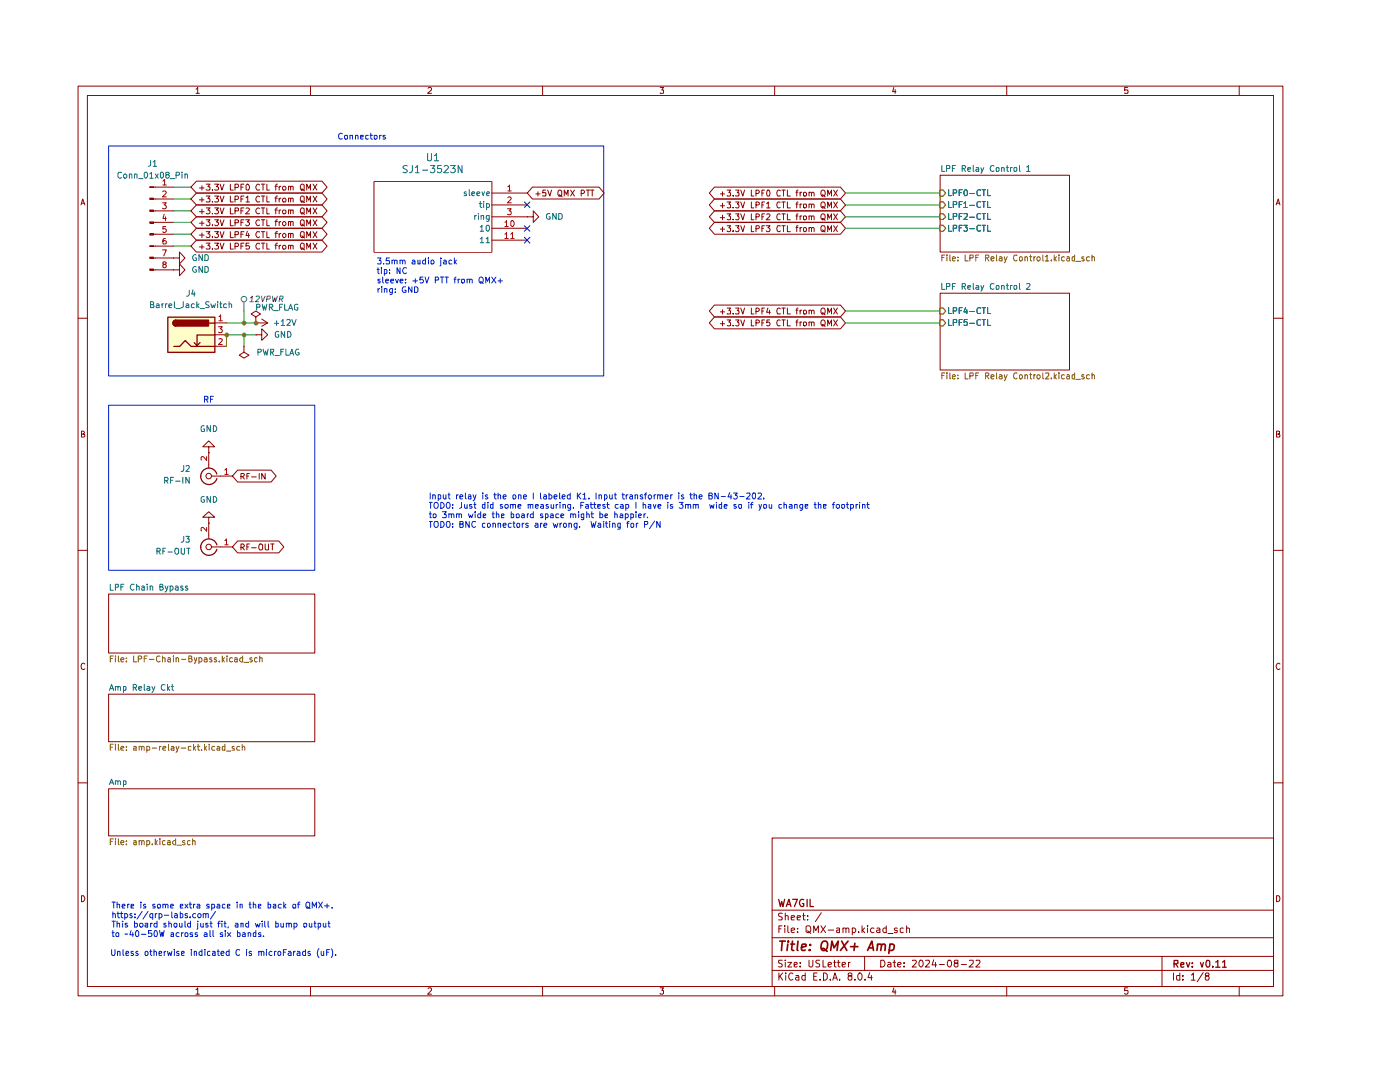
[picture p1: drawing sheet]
<svg xmlns="http://www.w3.org/2000/svg" width="279mm" height="216mm" viewBox="0 0 279 216" stroke-linecap="round" stroke-linejoin="round" font-family="sans-serif">
<g fill="none" stroke="#8e0200" stroke-width=".2">
<path d="M15.6 17.2h240.4v181.5h-240.4zM17.4 19h236.8v177.8h-236.8zM39.1 17.8l.4-.4v1.2M39.1 18.6h.7M62 17.2v1.8M85.4 17.6l.2-.2h.3l.2 .2v.3l-.8 .7h.8M108.3 17.2v1.8M131.7 17.4h.7l-.3 .5 .3 .1v.5h-.7M154.6 17.2v1.8M178.4 17.4l-.3 .9h.7M178.6 17.9v.7M200.9 17.2v1.8"/>
<path d="M225 17.4h-.5v.6l.5-.1 .1 .2-.1 .5-.5-.1M247.3 17.2v1.8M16.2 40.9l.3-1.2 .4 1.2M16.3 40.6h.5M254.7 40.9l.4-1.2 .3 1.2M254.8 40.6h.6M15.6 63.5h1.8M254.2 63.5h1.8M16.3 86.6l.5-.1v-.4l-.5-.1v1.2h.5l.1-.3-.3-.3M254.8 86.6l.6-.1v-.4l-.6-.1v1.2h.6v-.3l-.2-.3M15.6 109.8h1.8M254.2 109.8h1.8"/>
<path d="M16.9 132.5l-.2-.2a.65 .65 0 0 0-.5 .7 .65 .65 0 0 0 .5 .6l.2-.2M255.4 132.5l-.2-.2a.65 .65 0 0 0-.5 .7 .65 .65 0 0 0 .5 .6l.2-.2M15.6 156.2h1.8M254.2 156.2h1.8M16.3 178.7h.4a.66 .66 0 0 1 .2 .8 .66 .66 0 0 1-.6 .4zM154.1 167.2h100.1v29.6h-100.1zM254.8 178.7h.4a.66 .66 0 0 1 .2 .8 .66 .66 0 0 1-.6 .4zM39.1 197.4l.4-.3v1.3M39.1 198.4h.7M62 196.8v1.9M85.4 197.3l.2-.2h.3l.2 .2v.3l-.8 .8h.8M108.3 196.8v1.9"/>
<path d="M131.7 197.1h.7l-.3 .5 .3 .1v.5l-.2 .2h-.3l-.2-.2M154.1 193.6h100.1M154.1 190.8h100.1M154.1 187.1h100.1M154.1 181.6h100.1M154.6 196.8v1.9M155.4 194.1v1.5M155.4 185.3h.5M155.6 194.7l.6 .9M156 184.7h-.6v1.4M156.1 191.6h-.7v.6a.49 .49 0 0 1 .6 .1 .49 .49 0 0 1 0 .6h-.6M156.1 182.3h-.7a.49 .49 0 0 0 .1 .5 .49 .49 0 0 0 .5 .2v.6h-.6"/>
<path d="M156.2 194.1l-.8 .9M156.6 184.7v.1M156.6 185.2v.9M156.7 191.6v.1M156.7 182.8l.5-.1 .1 .9M156.7 182.2v1.4M156.7 192v1M156.8 194.1v.2M156.8 194.6v1M157.2 192h.8l-.8 1h.8M157.2 184.7v1.2l.3 .2M157.9 185.7l.7-.2-.2-.3-.5 .1v.6l.3 .2 .3-.1"/>
<path d="M157.9 183.1l.7-.1-.1-.3h-.5l-.1 .2 .1 .7h.5M158.2 194.3a.55 .55 0 0 0-.7 0 .55 .55 0 0 0-.1 .7l.2 .3a.37 .37 0 0 0 .3 .3 .37 .37 0 0 0 .3-.2M158.5 192.5l.6-.1v-.3h-.6v.8h.6M158.8 194.6h.5l.1 1M159.1 183.1l.7-.1-.1-.3h-.5l-.1 .2 .1 .7h.5M159.2 185.9v.2M159.2 185.3h.1M159.4 195h-.4l-.3 .2 .3 .4 .4-.1M159.7 192.8v.2M159.7 192.1v.1M160.2 182.7h.5M160.4 182.2v1.2v.2h.3"/>
<path d="M160.7 194.6h-.5l-.2 .3v.4l.3 .3 .4-.1M160.7 194.1v1.5M160.9 184.9l.1-.2h.5a.86 .86 0 0 1 0 1.3l-.3 .1-.3-.2zM161.1 185.8l.7 .5M161.2 183.5v.1M161.2 182.7v.2M161.5 191.6v1.2l.2 .2h.3l.2-.3v-1.1M162.4 186.1v-1.4l.4 1 .5-1v1.4M162.4 194.8h.5M163.1 194.1h-.7v1.5h.7M163.6 191.6h-.6l-.2 .3 .2 .3 .6 .2v.4l-.3 .2-.5-.1M163.7 195.4v.2"/>
<path d="M163.8 184.7l1 1.4M163.9 182.1l-1.2 1.8M164.3 191.6v1.4h.5M164.3 194.1h.4l.4 .4v.7l-.4 .4h-.4zM164.8 184.7l-1 1.4M165.3 192.5l.6-.1v-.3l-.5-.1-.1 .2v.6l.1 .2 .5-.1M165.3 185.6h1.1M165.7 195.4v.2M166.2 195.6l.4-1.5 .5 1.5M166.4 192h.5M166.4 195.2h.6M166.5 191.6v1.2l.4 .2"/>
<path d="M167 185.3h.6v.8M167.1 192h.5M167.3 191.6v1.2l.3 .2M167.6 195.4v.2M167.6 185.5l-.6 .2v.3h.6M168.1 192.5l.6-.1v-.3l-.5-.1-.1 .2v.6l.1 .2 .5-.1M168.2 185.3l.3-.1 .3 .1v.8M168.2 185.2v.9M168.8 185.3l.3-.1 .3 .1v.8M169.3 192v1M169.5 194.7l-.3-.2 .3-.4 .5 .2-.1 .3a.56 .56 0 0 0-.5 .3 .56 .56 0 0 0-.1 .6l.5 .1 .2-.2v-.5l-.2-.2M169.7 192l-.4 .3"/>
<path d="M170.1 185.3l.4-.1 .3 .2v.4l-.3 .3-.4-.1M170.1 185.2v1.3M170.6 195.4v.2M171.4 185.9v.2M171.5 194.1a.75 .75 0 0 1 .6 .8 .75 .75 0 0 1-.6 .7 .92 .92 0 0 1 0-1.5zM172 184.7v1.4M172.1 185.6l.5 .5M172.6 185.2l-.6 .5M172.6 190.8v2.8M172.6 195.4v.2M173.1 184.7v.1M173.1 185.2v.9"/>
<path d="M173.6 194.1l-.4 1h.9M173.9 194.6v1M174.4 185.3l-.4-.1-.3 .2v.4l.3 .3 .4-.1M175 185.3l.4-.1 .2 .1v.8M175.6 185.5l-.7 .3v.1l.3 .2 .4-.1M175.8 191.6h.6a.76 .76 0 0 1 .2 .9 .76 .76 0 0 1-.8 .5zM176.9 185.3l-.5-.1-.2 .2v.4l.2 .3 .5-.1M176.9 184.7v1.4M177.2 192.1l.3-.1 .3 .2v.8M177.2 186.3h1M177.8 192.4l-.7 .2 .2 .4 .5-.1M178.2 192h.5"/>
<path d="M178.4 197.1l-.3 .9h.7M178.5 191.6v1.3l.2 .1M178.6 197.5v.9M179.1 185.3l-.4-.1-.2 .1 .1 .3 .5 .1v.3h-.6M179.2 192.5l.6-.1-.1-.4-.5 .2v.6l.2 .2 .3-.1M180.3 185.3l-.4-.1-.2 .1v.6l.2 .2 .4-.1M180.4 192.8v.2M180.4 192.1v.1M180.9 185.3l.2-.1 .4 .1v.8M180.9 184.7v1.4M182.1 191.7l.6-.1 .2 .3-.9 1.1h.9M183.6 191.7v-.1a.68 .68 0 0 1 .7 .6 .68 .68 0 0 1-.6 .8 .89 .89 0 0 1-.1-1.3z"/>
<path d="M184.7 191.7l.7-.1 .1 .3-.8 1.1h.8M186.4 191.5l-.4 1h.9M186.7 192v1M187.5 192.4h1M189.2 191.7l.1-.1a.68 .68 0 0 1 .7 .6 .68 .68 0 0 1-.6 .8 .89 .89 0 0 1-.2-1.3zM190.7 192.2l-.3-.3 .1-.2 .6-.1 .1 .4-.6 .2-.2 .2v.3l.3 .3 .5-.2v-.5l-.3-.1M191.9 192.4h1M193.5 191.7l.6-.1 .1 .6-.8 .8h.8M194.8 191.7l.7-.1 .1 .3-.9 1.1h.9M200.9 196.8v1.9M225 197.1h-.5v.6l.5-.1 .1 .2-.1 .5-.4 .1-.1-.2M231.9 190.8v6"/>
<path d="M234.2 194.1v1.5M235.5 194.6h-.6l-.1 .3 .1 .6h.6M235.5 194.1v1.5M236.1 195.4v.2M236.1 194.6v.2M237.7 194.6l.5-.5v1.5M237.7 195.6h.8M240.1 194.1l-1.2 1.8M240.8 194.7l-.3-.2 .3-.4 .4 .1v.4a.56 .56 0 0 0-.6 .3 .56 .56 0 0 0 0 .6h.6l.1-.5-.3-.3M247.3 196.8v1.9"/>
</g>
<g fill="none" stroke="#8e0200" stroke-width=".25">
<path d="M155.4 179.5l.3 1.4 .3-1 .3 1 .3-1.4M158.2 179.5h.9l-.6 1.4M160.4 179.5a.66 .66 0 0 0-.9 .7 .66 .66 0 0 0 .9 .6v-.5h-.3M161.1 179.5v1.4M161.7 179.5v1.4h.6M156.9 180.9l.5-1.4 .5 1.4M157.1 180.5h.6M234.3 192.3l.8-.1v-.5l-.8-.1v1.4M234.7 192.3l.4 .7M235.7 192.5l.6-.1v-.2h-.6v.7h.6M236.8 192.1l.3 .9 .3-.9M238 192.8v.2"/>
<path d="M238 192.2h.1M239.6 192.1l.3 .9 .3-.9M240.8 191.6h.5l.1 .3v.8l-.3 .3a.82 .82 0 0 1-.3-1.4zM242 192.8v.2M242.6 192l.4-.4v1.4M242.6 193h.9M244 192l.4-.4v1.4M244 193h.7"/>
</g>
<g fill="none" stroke="#8e0200" stroke-width=".34">
<path d="M155.6 187.8h1.1M156.1 187.8l-.1 1.9M157.2 188.4l-.1 1.3M157.3 187.8v.2M157.8 188.4h.8M158.2 187.8l-.2 1.6 .1 .2 .3 .1M159.3 187.8l-.2 1.6 .2 .3M159.9 189.1l1-.3v-.3l-.6-.1-.3 .2v1h.7M161.6 189.5l.1 .1h-.2l.1-.1-.1 .2M161.7 188.5v.1M164.1 188l.3-.2h.4l.3 .2a1.3 1.3 0 0 1-.5 1.7 .6 .6 0 0 1-.8-.6zM164.2 189.2l.3 .1 .6 .5"/>
<path d="M165.8 189.7l.2-1.9 .5 1.3 .8-1.3-.3 1.9M168 187.8l1 1.9M169.2 187.8l-1.5 1.9M169.8 188.9h1.4M170.6 188.2l-.2 1.5M173.1 189.7l.9-1.9 .3 1.9M173.4 189.1h.8M175.1 188.6l.3-.2 .5 .1-.1 1.2M175.2 188.4l-.2 1.3M175.9 188.6l.3-.2 .4 .1v1.2M177.6 188.5l.5-.1 .3 .2v.7a.65 .65 0 0 1-.9 .3M177.6 188.4l-.2 1.8"/>
</g>
<g fill="#fff">
<path d="M21.7 138.5h41.1v9.5h-41.1z"/>
<path d="M21.7 157.4h41.1v9.4h-41.1z"/>
<path d="M21.7 118.5h41.1v11.8h-41.1z"/>
<path d="M187.6 42.7h.6l.5 .6-.5 .5h-.6z"/>
</g>
<path d="M187.6 42.7h.6l.5 .6-.5 .5h-.6z" fill="none" stroke="#7d6000" stroke-width=".2"/>
<path d="M189.3 42.6v1.2h.6M190.2 43.2h.6l.1-.5-.7-.1v1.2M191.4 43.2h.5M192 42.6h-.6v1.2M192.4 42.7h.6v.4l-.6 .7h.6M193.5 43.3h1M195.7 42.7a.45 .45 0 0 0-.7 .1v.7a.45 .45 0 0 0 .7 .2M196 42.6h.7M196.3 42.6v1.2M197.1 42.6v1.2h.6" fill="none" stroke="#076f70" stroke-width=".2"/>
<path d="M187.6 45h.6l.5 .6-.5 .5h-.6z" fill="#fff"/>
<path d="M187.6 45h.6l.5 .6-.5 .5h-.6z" fill="none" stroke="#7d6000" stroke-width=".2"/>
<path d="M189.3 45v1.1h.6M190.2 45.6l.7-.1v-.5h-.7v1.1M191.4 45.5h.5M192 45h-.6v1.1M192.4 45h.6l-.3 .4 .3 .1v.5l-.1 .1h-.4l-.1-.1M193.5 45.6h1M195.7 45h-.5l-.2 .2 .1 .8 .2 .1 .4-.1M196 45h.7M196.3 45v1.1M197.1 45v1.1h.6" fill="none" stroke="#076f70" stroke-width=".2"/>
<path d="M187.6 40.3h.6l.5 .6-.5 .6h-.6z" fill="#fff"/>
<path d="M187.6 40.3h.6l.5 .6-.5 .6h-.6z" fill="none" stroke="#7d6000" stroke-width=".2"/>
<path d="M189.3 40.2v1.2h.6M190.2 40.8h.6l.1-.5-.7-.1v1.2M191.4 40.8h.5M192 40.2h-.6v1.2M192.4 40.6l.3-.4v1.2M192.4 41.4h.6M193.5 41h1M195.7 40.3a.45 .45 0 0 0-.7 .2v.6a.45 .45 0 0 0 .7 .2M196 40.2h.7M196.3 40.2v1.2M197.1 40.2v1.2h.6" fill="none" stroke="#076f70" stroke-width=".2"/>
<path d="M187.6 37.9h.6l.5 .6-.5 .6h-.6z" fill="#fff"/>
<path d="M187.6 37.9h.6l.5 .6-.5 .6h-.6z" fill="none" stroke="#7d6000" stroke-width=".2"/>
<path d="M189.3 37.8v1.2h.6M190.2 38.5h.6l.1-.1v-.4l-.1-.2h-.6v1.2M191.4 38.4h.5M192 37.8h-.6v1.2M192.5 37.9l.3-.1 .2 .3v.8l-.1 .1h-.4l-.1-.4zM193.5 38.6h1M195.7 38l-.4-.2-.3 .4v.6l.2 .2 .5-.1M196 37.8h.7M196.3 37.8v1.2M197.1 37.8v1.2h.6" fill="none" stroke="#076f70" stroke-width=".2"/>
<g fill="#fff">
<path d="M187.6 35h25.8v15.3h-25.8z"/>
<path d="M187.6 63.8h.6l.5 .6-.5 .6h-.6z"/>
</g>
<path d="M187.6 63.8h.6l.5 .6-.5 .6h-.6z" fill="none" stroke="#7d6000" stroke-width=".2"/>
<path d="M189.3 63.8v1.1h.6M190.2 64.3h.6l.1-.5h-.7v1.1M191.4 64.3h.5M192 63.8h-.6v1.1M193 63.8h-.6v.5l.1-.1h.4l.1 .1v.6h-.6M193.5 64.5h1M195.7 63.8a.45 .45 0 0 0-.7 .2v.7a.45 .45 0 0 0 .7 .2M196 63.8h.7M196.3 63.8v1.1M197.1 63.8v1.1h.6" fill="none" stroke="#076f70" stroke-width=".2"/>
<path d="M187.6 61.5h.6l.5 .6-.5 .6h-.6z" fill="#fff"/>
<path d="M187.6 61.5h.6l.5 .6-.5 .6h-.6z" fill="none" stroke="#7d6000" stroke-width=".2"/>
<path d="M189.3 61.4v1.2h.6M190.2 62.1h.6l.1-.2v-.3l-.1-.2h-.6v1.2M191.4 62h.5M192 61.4h-.6v1.2M192.7 61.4l-.3 .8h.7M193 61.8v.8M193.5 62.1h1M195.7 61.6l-.4-.2-.3 .3v.6l.2 .3 .5-.1M196 61.4h.7M196.3 61.4v1.2M197.1 61.4v1.2h.6" fill="none" stroke="#076f70" stroke-width=".2"/>
<path d="M187.6 58.5h25.8v15.3h-25.8z" fill="#fff"/>
<path d="M33.4 63.2h9.4v7.1h-9.4z" fill="#fffec7"/>
<path d="M21.7 118.5h41.1v11.8h-41.1zM21.7 138.5h41.1v9.5h-41.1zM21.7 157.4h41.1v9.4h-41.1z" fill="none" stroke="#8e0200" stroke-width=".2"/>
<path d="M187.6 42.7h.6l.5 .6-.5 .5h-.6z" fill="#fff"/>
<path d="M187.6 42.7h.6l.5 .6-.5 .5h-.6z" fill="none" stroke="#7d6000" stroke-width=".2"/>
<path d="M189.3 42.6v1.2h.6M190.2 43.2h.6l.1-.5-.7-.1v1.2M191.4 43.2h.5M192 42.6h-.6v1.2M192.4 42.7h.6v.4l-.6 .7h.6M193.5 43.3h1M195.7 42.7a.45 .45 0 0 0-.7 .1v.7a.45 .45 0 0 0 .7 .2M196 42.6h.7M196.3 42.6v1.2M197.1 42.6v1.2h.6" fill="none" stroke="#076f70" stroke-width=".2"/>
<path d="M187.6 45h.6l.5 .6-.5 .5h-.6z" fill="#fff"/>
<path d="M187.6 45h.6l.5 .6-.5 .5h-.6z" fill="none" stroke="#7d6000" stroke-width=".2"/>
<path d="M189.3 45v1.1h.6M190.2 45.6l.7-.1v-.5h-.7v1.1M191.4 45.5h.5M192 45h-.6v1.1M192.4 45h.6l-.3 .4 .3 .1v.5l-.1 .1h-.4l-.1-.1M193.5 45.6h1M195.7 45h-.5l-.2 .2 .1 .8 .2 .1 .4-.1M196 45h.7M196.3 45v1.1M197.1 45v1.1h.6" fill="none" stroke="#076f70" stroke-width=".2"/>
<path d="M187.6 40.3h.6l.5 .6-.5 .6h-.6z" fill="#fff"/>
<path d="M187.6 40.3h.6l.5 .6-.5 .6h-.6z" fill="none" stroke="#7d6000" stroke-width=".2"/>
<path d="M189.3 40.2v1.2h.6M190.2 40.8h.6l.1-.5-.7-.1v1.2M191.4 40.8h.5M192 40.2h-.6v1.2M192.4 40.6l.3-.4v1.2M192.4 41.4h.6M193.5 41h1M195.7 40.3a.45 .45 0 0 0-.7 .2v.6a.45 .45 0 0 0 .7 .2M196 40.2h.7M196.3 40.2v1.2M197.1 40.2v1.2h.6" fill="none" stroke="#076f70" stroke-width=".2"/>
<path d="M187.6 37.9h.6l.5 .6-.5 .6h-.6z" fill="#fff"/>
<path d="M187.6 37.9h.6l.5 .6-.5 .6h-.6z" fill="none" stroke="#7d6000" stroke-width=".2"/>
<path d="M189.3 37.8v1.2h.6M190.2 38.5h.6l.1-.1v-.4l-.1-.2h-.6v1.2M191.4 38.4h.5M192 37.8h-.6v1.2M192.5 37.9l.3-.1 .2 .3v.8l-.1 .1h-.4l-.1-.4zM193.5 38.6h1M195.7 38l-.4-.2-.3 .4v.6l.2 .2 .5-.1M196 37.8h.7M196.3 37.8v1.2M197.1 37.8v1.2h.6" fill="none" stroke="#076f70" stroke-width=".2"/>
<path d="M187.6 35h25.8v15.3h-25.8z" fill="none" stroke="#8e0200" stroke-width=".2"/>
<path d="M187.6 63.8h.6l.5 .6-.5 .6h-.6z" fill="#fff"/>
<path d="M187.6 63.8h.6l.5 .6-.5 .6h-.6z" fill="none" stroke="#7d6000" stroke-width=".2"/>
<path d="M189.3 63.8v1.1h.6M190.2 64.3h.6l.1-.5h-.7v1.1M191.4 64.3h.5M192 63.8h-.6v1.1M193 63.8h-.6v.5l.1-.1h.4l.1 .1v.6h-.6M193.5 64.5h1M195.7 63.8a.45 .45 0 0 0-.7 .2v.7a.45 .45 0 0 0 .7 .2M196 63.8h.7M196.3 63.8v1.1M197.1 63.8v1.1h.6" fill="none" stroke="#076f70" stroke-width=".2"/>
<path d="M187.6 61.5h.6l.5 .6-.5 .6h-.6z" fill="#fff"/>
<path d="M187.6 61.5h.6l.5 .6-.5 .6h-.6z" fill="none" stroke="#7d6000" stroke-width=".2"/>
<g fill="none" stroke="#076f70" stroke-width=".2">
<path d="M93 38.4l-.2-.1-.2 .1 .2 .3h.2v.3h-.4M93.6 37.8v1.1l.2 .1M94.1 38.7l.6-.2-.1-.2-.5 .1v.5l.1 .1h.5M95.2 38.7l.6-.2-.2-.2-.4 .1v.5v.1h.5M96.2 38.3l.2 .7 .3-.7M97.1 38.7l.6-.2-.2-.2-.4 .1v.5l.1 .1h.4M94.7 43v.8M95.1 43h-.3l-.1 .2M95.5 42.6v.1M95.5 43v.8M95.7 40.6h.5M95.8 45.3l.4-.3v1.1"/>
<path d="M95.8 47.7l.4-.4v1.1M95.8 40.2v1l.4 .2M95.8 46.1h.7M95.8 48.4h.7M96 43.1l.5-.1v.8M96 43v.8M96.5 40.2v.1M96.5 40.6v.8M97 45.1l.2-.1a.6 .6 0 0 1 .6 .4 .6 .6 0 0 1-.3 .7h-.2l-.3-.2zM97 47.7l.4-.4v1.1M97 48.4h.7M97.1 41.3h.5l.1-.5-.2-.2h-.4v1.2"/>
<path d="M97.6 43.7h-.5l-.1-.5 .2-.2h.4v.9l-.2 .3-.3-.1M189.3 61.4v1.2h.6M190.2 62.1h.6l.1-.2v-.3l-.1-.2h-.6v1.2M191.4 62h.5M192 61.4h-.6v1.2M192.7 61.4l-.3 .8h.7M193 61.8v.8M193.5 62.1h1M195.7 61.6l-.4-.2-.3 .3v.6l.2 .3 .5-.1M196 61.4h.7M196.3 61.4v1.2M197.1 61.4v1.2h.6"/>
</g>
<g fill="none" stroke="#8e0200" stroke-width=".2">
<path d="M39.2 36.2h25.1l1 1.1-1 1.2h-25.1l-1.1-1.2zM39.2 38.5h25.1l1 1.2-1 1.2h-25.1l-1.1-1.2zM39.8 37.5h.9M39.8 39.9h.9M40.3 37.1v.8M40.3 39.5v.8M41.1 36.7h.8l-.4 .6h.3v.6l-.7-.1M41.1 39.1h.8l-.4 .5h.3v.7l-.7-.1M42.4 37.8v.1M42.8 36.7h.8l-.4 .6 .4 .1v.4l-.2 .1-.6-.1M42.8 39.1h.8l-.4 .5 .4 .2v.3l-.2 .2-.6-.1M43.9 36.7l.4 1.2 .4-1.2"/>
<path d="M43.9 39.1l.4 1.2 .4-1.2M46 36.7v1.2h.6M46 39.1v1.2h.6M46.9 37.4h.5l.2-.1v-.4l-.2-.2h-.5v1.2M46.9 39.8h.5l.2-.2v-.3l-.2-.2h-.5v1.2M48.1 37.3h.4M48.1 39.7h.4M48.7 36.7h-.6v1.2M48.7 39.1h-.6v1.2M49.1 39.5l.3-.4v1.2M49.4 36.7a.71 .71 0 0 1 .2 1.2h-.3l-.2-.1v-.8zM51.8 36.9l-.2-.2a.67 .67 0 0 0-.5 .6 .67 .67 0 0 0 .2 .6l.5-.1"/>
<path d="M51.8 39.3l-.2-.2a.67 .67 0 0 0-.5 .5 .67 .67 0 0 0 .2 .7l.5-.1M52.2 36.7h.6M52.2 39.1h.6M52.5 36.7v1.2M52.5 39.1v1.2M53.3 36.7v1.2h.5M53.3 39.1v1.2h.5M54.9 37.2h.5M54.9 39.5h.5M55.4 36.7l-.4 .2v1M55.4 39.1l-.4 .2v1M55.7 37.2v.7"/>
<path d="M55.7 39.5v.8M56 37.2l-.3 .2M56 39.5l-.3 .3M56.5 37.3h.5l.1 .5-.2 .1h-.3l-.2-.1zM56.5 39.6h.5l.1 .5-.2 .2h-.3l-.2-.2zM57.6 37.3h.4v.6M57.6 39.6h.4v.7M57.6 37.2v.7M57.6 39.5v.8M58 37.3l.2-.1 .3 .1v.6M58 39.7l.2-.2 .3 .1v.7M60 36.9l.2-.2 .5 .2v.9l-.2 .1h-.3a.74 .74 0 0 1-.2-1z"/>
<path d="M60.2 37.7l.6 .4M60.2 39.1l.5 .2v.8l-.2 .2h-.3a.74 .74 0 0 1 0-1.2zM61.2 37.9v-1.2l.4 .9 .4-.9v1.2M62.5 36.7l.7 1.2M62.5 39.1l.7 1.2M63.2 36.7l-.7 1.2M63.2 39.1l-.7 1.2M74.6 36.2h23.6v14.1h-23.6zM98.1 38.5h7.1M106.3 37.3h13.2l1.1 1.2-1.1 1.2h-13.2l-1.1-1.2zM106.9 38.7h.9M107.4 38.3v.8"/>
<path d="M108.9 37.9h-.5l-.1 .6 .6-.1v.7l-.6-.1M109.3 37.9l.4 1.2 .4-1.2M111.4 38.1l.2-.2 .5 .2v.8l-.2 .2h-.3a.74 .74 0 0 1-.2-1zM111.6 38.9l.6 .4M112.6 39.1v-1.2l.4 .9 .4-.9v1.2M113.9 37.9l.7 1.2M114.6 37.9l-.7 1.2M116 38.6h.4l.3-.4-.3-.3h-.4v1.2M117 37.9h.7M117.3 37.9v1.2M117.9 37.9h.6M118.2 37.9v1.2"/>
<path d="M142.6 39.7h25.1l1 1.2-1 1.2h-25.1l-1-1.2zM142.6 37.3h25.1l1 1.2-1 1.2h-25.1l-1-1.2zM143.8 38.7h.8M144.2 38.3v.8M145.1 37.9h.7l-.3 .5 .3 .1v.5h-.7M146.3 39v.1M146.8 37.9h.7l-.3 .5h.2l.1 .2-.1 .5-.6-.1M147.8 37.9l.5 1.2 .3-1.2M149.9 37.9v1.2h.6M150.9 38.6h.4l.3-.2-.3-.5h-.4v1.2M152.1 38.5h.3M152.6 37.9h-.5v1.2"/>
<path d="M153.2 37.9a.75 .75 0 0 1 .3 1.2h-.3l-.2-.4 .1-.6zM155.7 38.1l-.2-.2a.73 .73 0 0 0-.3 1.2l.5-.1M156 37.9h.7M156.4 37.9v1.2M157.1 37.9v1.2h.6M158.8 38.4h.5M159.3 37.9l-.3 .1v1.1M159.7 38.4v.7M160 38.4h-.3v.2M160.4 38.4h.5v.7l-.5-.1zM161.5 38.4h.3l.2 .1v.6M161.5 38.4v.7"/>
<path d="M162 38.5l.1-.1 .4 .1v.6M163.9 38.1l.3-.2 .3 .1a.87 .87 0 0 1 0 1.1h-.5l-.2-.3zM164.1 38.9l.6 .4M165.2 39.1v-1.2l.3 .9 .4-.9v1.2M166.4 37.9l.7 1.2M167.1 37.9l-.7 1.2M39.2 45.6h25.1l1 1.1-1 1.2h-25.1l-1.1-1.2zM39.2 47.9h25.1l1 1.2-1 1.2h-25.1l-1.1-1.2zM39.2 43.3h25.1l1 1.1-1 1.2h-25.1l-1.1-1.2zM39.2 40.9h25.1l1 1.2-1 1.2h-25.1l-1.1-1.2zM39.8 46.9h.9M39.8 49.3h.9"/>
<path d="M39.8 44.5h.9M39.8 42.2h.9M40.3 41.7v1M40.3 44.1v.9M40.3 46.5v.9M40.3 48.9v.8M41.1 46.2h.8l-.4 .5h.3v.6l-.5 .1-.2-.2M41.1 48.5h.8l-.4 .5h.3v.7l-.7-.1M41.1 43.9h.8l-.4 .4 .3 .1v.6h-.5l-.2-.1M41.1 41.5h.8l-.4 .4 .3 .1v.6h-.7M42.4 40.2v.1M42.4 47.2v.2"/>
<path d="M42.4 49.6v.1M42.4 44.9v.1M42.4 42.6v.1M42.8 46.2h.8l-.4 .5h.3l.1 .5-.3 .2h-.3l-.2-.2M42.8 48.5h.8l-.4 .5 .4 .2v.3l-.2 .2-.6-.1M42.8 43.9h.8l-.4 .4 .3 .1 .1 .4-.3 .2h-.3l-.2-.1M42.8 41.5h.8l-.4 .4 .4 .3-.1 .4h-.7M43.9 46.2l.4 1.2 .4-1.2M43.9 48.5l.4 1.2 .4-1.2M43.9 43.9l.4 1.1 .4-1.1M43.9 41.5l.4 1.2 .4-1.2M46 46.2v1.2h.6"/>
<path d="M46 48.5v1.2h.6M46 43.9v1.1h.6M46 41.5v1.2h.6M46.9 46.8l.7-.1v-.4l-.7-.1v1.2M46.9 49.2h.5l.2-.2v-.3l-.2-.2h-.5v1.2M46.9 44.4h.7v-.5h-.7v1.1M46.9 42.1h.6l.1-.5-.7-.1v1.2M48.1 46.7h.4M48.1 49.1h.4M48.1 44.4h.4M48.1 42.1h.4M48.7 46.2h-.6v1.2"/>
<path d="M48.7 48.5h-.6v1.2M48.7 43.9h-.6v1.1M48.7 41.5h-.6v1.2M49 43.9h.8l-.4 .4 .3 .1 .1 .4-.3 .2h-.3l-.2-.1M49.1 41.6l.4-.1 .3 .3-.8 .9h.8M49.1 40.3h.7M49.4 46.1l-.3 .9h.7M49.6 46.6v.8M49.7 48.5h-.6v.6l.5-.1 .2 .2v.3l-.2 .2-.5-.1M51.8 46.3l-.5-.1a.67 .67 0 0 0-.2 .7 .67 .67 0 0 0 .5 .5l.2-.2M51.8 48.7l-.2-.2a.67 .67 0 0 0-.5 .5 .67 .67 0 0 0 .2 .7l.5-.1M51.8 43.9h-.3a.6 .6 0 0 0-.4 .6l.4 .5 .3-.1"/>
<path d="M51.8 41.6a.55 .55 0 0 0-.8 .5 .55 .55 0 0 0 .8 .5M52.2 41.5h.6M52.2 46.2h.6M52.2 48.5h.6M52.2 43.9h.6M52.5 41.5v1.2M52.5 43.9v1.1M52.5 46.2v1.2M52.5 48.5v1.2M53.3 46.2v1.2h.5M53.3 48.5v1.2h.5M53.3 43.9v1.1h.5"/>
<path d="M53.3 41.5v1.2h.5M54.9 46.6h.5M54.9 48.9h.5M54.9 44.2h.5M54.9 41.9h.5M55.4 46.2h-.3l-.1 .2v1M55.4 48.5l-.4 .2v1M55.4 43.9l-.4 .1v1M55.4 41.5l-.4 .2v1M55.7 41.9v.8M55.7 44.2v.8M55.7 46.6v.8"/>
<path d="M55.7 48.9v.8M56 46.6l-.3 .2M56 48.9l-.3 .3M56 44.2l-.3 .2M56 41.9l-.3 .2M56.4 46.8l.4-.2 .3 .2v.4l-.5 .2-.2-.2zM56.4 44.4l.4-.2 .3 .2v.4l-.5 .2-.2-.2zM56.4 42.1l.2-.2h.3l.2 .2-.1 .5h-.5zM56.5 49h.5l.1 .5-.2 .2h-.3l-.2-.2zM57.6 46.7l.1-.1 .3 .1v.7M57.6 49h.4v.7M57.6 44.4l.1-.2 .3 .1v.7"/>
<path d="M57.6 42l.4-.1v.8M57.6 41.9v.8M57.6 44.2v.8M57.6 46.6v.8M57.6 48.9v.8M58 46.7l.2-.1 .3 .1v.7M58 49.1l.2-.2 .3 .1v.7M58 44.4l.2-.2 .3 .1v.7M58 42.1l.1-.2h.4v.8M60 48.7l.2-.2 .5 .2v.8l-.2 .2h-.3a.74 .74 0 0 1-.2-1zM60 44l.2-.1 .5 .1v.9l-.5 .1a.82 .82 0 0 1-.2-1zM60 41.7l.2-.2 .5 .2v.8l-.5 .2a.82 .82 0 0 1-.2-1z"/>
<path d="M60.1 46.2h.4l.2 .2v.8l-.5 .2a.86 .86 0 0 1-.1-1.2zM60.2 40l.6 .4M60.2 47.1l.6 .4M60.2 49.4l.6 .5M60.2 44.7l.6 .4M60.2 42.4l.6 .4M61.2 40.3v-1.2l.4 .9 .4-.9v1.2M61.2 47.4v-1.2l.4 .9 .4-.9v1.2M61.2 49.7v-1.2l.4 .9 .4-.9v1.2M61.2 45v-1.1l.4 .8 .4-.8v1.1M61.2 42.7v-1.2l.4 .8 .4-.8v1.2M62.5 46.2l.7 1.2"/>
<path d="M62.5 48.5l.7 1.2M62.5 43.9l.7 1.1M62.5 41.5l.7 1.2M63.2 46.2l-.7 1.2M63.2 48.5l-.7 1.2M63.2 43.9l-.7 1.1M63.2 41.5l-.7 1.2M98.1 45.6h7.1M98.1 47.9h7.1M98.1 40.9h7.1M98.1 43.3h7.1M105.2 43.3h1.2v-1.2l1.1 1.2-1.1 1.1v-1.1"/>
<path d="M105.2 43.3h.1M142.6 42.1h25.1l1 1.2-1 1.1h-25.1l-1-1.1zM142.6 44.4h25.1l1 1.2-1 1.1h-25.1l-1-1.1zM143.8 43.4h.8M143.8 45.7h.8M143.8 41.1h.8M144.2 40.6v.9M144.2 42.9v1M144.2 45.3v.9M145.1 42.7h.7l-.3 .4 .3 .2v.5h-.7M145.1 45h.7l-.3 .5 .3 .1v.5l-.2 .1h-.3l-.2-.1M145.1 40.3h.7l-.3 .4 .3 .2v.5h-.7"/>
<path d="M146.3 43.8v.1M146.3 46.1v.1M146.3 41.4v.1M146.8 42.7h.7l-.3 .4h.1l.2 .2-.1 .5h-.6M146.8 45h.7l-.3 .5h.1l.2 .2-.1 .4-.4 .1-.2-.1M146.8 40.3h.7l-.3 .4h.1l.2 .3-.1 .4h-.6M147.8 42.7l.5 1.2 .3-1.2M147.8 45l.5 1.2 .3-1.2M147.8 40.3l.5 1.2 .3-1.2M149.9 42.7v1.2h.6M149.9 45v1.2h.6M149.9 40.3v1.2h.6"/>
<path d="M150.9 43.3h.5l.2-.2-.1-.3-.6-.1v1.2M150.9 45.6h.6l.1-.4-.2-.2h-.5v1.2M150.9 40.9h.5l.2-.2-.1-.3-.6-.1v1.2M152.1 45.6h.3M152.1 40.9h.3M152.1 43.3h.3M152.6 42.7h-.5v1.2M152.6 45h-.5v1.2M152.6 40.3h-.5v1.2M152.9 45h.8l-.5 .5 .4 .1 .1 .1-.1 .4-.5 .1-.2-.1M153 42.8l.4-.1 .3 .3-.8 .9h.8M153 40.6l.3-.3v1.2"/>
<path d="M153 41.5h.7M155.7 42.8a.58 .58 0 0 0-.7 .3 .58 .58 0 0 0 .4 .8l.3-.1M155.7 45.1l-.5-.1a.72 .72 0 0 0 .3 1.2l.2-.1M155.7 40.4a.58 .58 0 0 0-.7 .4 .58 .58 0 0 0 .4 .7l.3-.1M156 42.7h.7M156 45h.7M156 40.3h.7M156.4 40.3v1.2M156.4 42.7v1.2M156.4 45v1.2M157.1 42.7v1.2h.6M157.1 45v1.2h.6"/>
<path d="M157.1 40.3v1.2h.6M158.8 43.1h.5M158.8 45.4h.5M158.8 40.7h.5M159.3 42.7l-.3 .1v1.1M159.3 45h-.3v1.2M159.3 40.3l-.3 .1v1.1M159.7 40.7v.8M159.7 43.1v.8M159.7 45.4v.8M160 43.1h-.2l-.1 .2M160 45.4h-.1l-.2 .2"/>
<path d="M160 40.7h-.2l-.1 .2M160.4 43.2l.5-.1v.7h-.5zM160.4 45.6l.1-.2 .4 .1v.6l-.4 .1-.1-.1zM160.4 40.7h.5l.1 .2v.3l-.3 .3-.3-.1zM161.5 43.2l.4-.1 .1 .8M161.5 45.6l.1-.2 .4 .2v.6M161.5 40.8l.4-.1 .1 .8M161.5 40.7v.8M161.5 43.1v.8M161.5 45.4v.8M162 43.3l.1-.2h.3l.1 .8M162 45.6l.1-.2 .4 .2v.6"/>
<path d="M162 40.9l.1-.2h.3l.1 .8M163.9 42.8l.3-.1a.6 .6 0 0 1 .5 .6 .6 .6 0 0 1-.5 .6l-.4-.5zM163.9 40.5l.3-.2a.6 .6 0 0 1 .5 .6 .6 .6 0 0 1-.5 .6l-.4-.4zM164 45h.5a.77 .77 0 0 1-.2 1.2l-.3-.1a.87 .87 0 0 1 0-1.1zM164.1 43.6h.2l.4 .3M164.1 45.9l.6 .4M164.1 41.2h.2l.4 .4M165.2 43.9v-1.2l.3 .8 .4-.8v1.2M165.2 46.2v-1.2l.3 .9 .4-.9v1.2M165.2 41.5v-1.2l.3 .8 .4-.8v1.2M166.4 42.7l.7 1.2M166.4 45l.7 1.2"/>
<path d="M166.4 40.3l.7 1.2M167.1 42.7l-.7 1.2M167.1 45l-.7 1.2M167.1 40.3l-.7 1.2M187.6 58.5h25.8v15.3h-25.8zM48.7 69.1v1.2l1 .6-1 .6-.9-.6 .9-.6M48.7 69.1h.1M51.1 64.4h.1M51.1 66.8h1.1v-1.2l1.2 1.2-1.2 1.1v-1.1M51.1 66.8h.1M51.1 63.2l.9-.5-.9-.6-1 .6 1 .5v1.2M51.1 64.4h2.3"/>
<path d="M52.2 63.7l1.2 .7M53.4 64.4l-1.2 .7M142.6 60.9h25.1l1 1.2-1 1.1h-25.1l-1-1.1zM142.6 63.2h25.1l1 1.2-1 1.2h-25.1l-1-1.2zM143.8 62.2h.8M143.8 64.6h.8M144.2 61.8v.9M144.2 64.1v.9M145.1 61.5h.7l-.3 .5 .3 .1v.5h-.7M145.1 63.8h.7l-.3 .5 .3 .1v.5h-.7M146.3 62.6v.1M146.3 64.9v.1"/>
<path d="M146.8 61.5h.7l-.3 .5h.2l.1 .1-.1 .6-.6-.1M146.8 63.8h.7l-.3 .5h.1l.2 .2-.1 .4h-.6M147.8 61.5l.5 1.2 .3-1.2M147.8 63.8l.5 1.2 .3-1.2M149.9 61.5v1.2h.6M149.9 63.8v1.2h.6M150.9 62.1h.4l.3-.2-.3-.4h-.4v1.2M150.9 64.4h.5l.2-.1-.1-.4-.6-.1v1.2M152.1 64.4h.3M152.1 62.1h.3M152.6 61.5h-.5v1.2M152.6 63.8h-.5v1.2"/>
<path d="M153.2 61.5l-.2 .8h.8M153.6 63.8h-.5l-.1 .6 .2-.1h.4v.6h-.6M153.6 61.9v.8M155.7 61.6l-.2-.1a.73 .73 0 0 0-.3 1.2l.5-.1M155.7 63.9a.58 .58 0 0 0-.7 .4 .58 .58 0 0 0 .4 .7l.3-.1M156 61.5h.7M156 63.8h.7M156.4 61.5v1.2M156.4 63.8v1.2M157.1 61.5v1.2h.6M157.1 63.8v1.2h.6M158.8 61.9h.5"/>
<path d="M158.8 64.3h.5M159.3 61.5l-.3 .1v1.1M159.3 63.8l-.3 .1v1.1M159.7 61.9v.8M159.7 64.3v.7M160 61.9l-.3 .1v.1M160 64.3h-.2l-.1 .1M160.4 62h.5v.7l-.5-.1zM160.4 64.3h.5v.6h-.5zM161.5 62l.3-.1 .2 .2v.6M161.5 64.3h.4l.1 .7M161.5 61.9v.8"/>
<path d="M161.5 64.3v.7M162 62.1l.1-.2 .4 .2v.6M162 64.4l.1-.1h.3l.1 .7M163.9 61.6l.3-.1 .3 .1a.87 .87 0 0 1 0 1.1h-.5l-.2-.4zM163.9 64l.3-.2a.6 .6 0 0 1 .5 .6 .6 .6 0 0 1-.5 .6l-.4-.4zM164.1 62.4l.6 .4M164.1 64.8h.2l.4 .3M165.2 62.7v-1.2l.3 .8 .4-.8v1.2M165.2 65v-1.2l.3 .9 .4-.9v1.2M166.4 61.5l.7 1.2M166.4 63.8l.7 1.2M167.1 61.5l-.7 1.2"/>
<path d="M167.1 63.8l-.7 1.2M41.7 89.2h1.1l-1.1-1.2-1.2 1.2h1.2v1.1M41.7 90.3h.1M41.7 90.3v3.1M42.2 95h4.2M47.4 93.8h6.7l1 1.2-1 1.2h-6.7l-1-1.2zM48.1 95.1h.4l.3-.4-.2-.2h-.5v1.1M48.3 95.1l.5 .5M49.3 95h.3M49.8 94.5h-.5v1.1M50.2 95.2h.9M51.7 94.5v1.1"/>
<path d="M52.9 94.5v1.1l-.7-1.1v1.1M41.7 103.2h1.1l-1.1-1.1-1.2 1.1h1.2v1.2M41.7 104.4h.1M41.7 104.4v3M42.2 109.1h4.2M47.4 107.9h8.2l1 1.2-1 1.2h-8.2l-1-1.2zM48.1 109.2h.4l.3-.4-.3-.3h-.4v1.2M48.3 109.2l.5 .5M49.3 109.1h.3M49.8 108.5h-.5v1.2M50.2 109.3h.9M51.9 108.5l.5 .2v.9l-.2 .1h-.4a.86 .86 0 0 1 .1-1.2z"/>
<path d="M52.9 108.5v1.1l.2 .1 .5-.1v-1.1M54 108.5h.7M54.4 108.5v1.2"/>
<circle cx="41.7" cy="95" r=".55"/>
<circle cx="41.7" cy="109.1" r=".55"/>
</g>
<path d="M33.5 63.3h9.4v7h-9.4zM35.1 63.9a.59 .59 0 0 0-.6 .6 .59 .59 0 0 0 .6 .6M43.3 94.6a1.64 1.64 0 0 0-2.6-.9 1.64 1.64 0 0 0 .1 2.7 1.64 1.64 0 0 0 2.5-.9M43.3 108.7a1.65 1.65 0 0 0-2.5-.9 1.65 1.65 0 0 0-.1 2.7 1.65 1.65 0 0 0 2.6-.9" fill="none" stroke="#8e0200" stroke-width=".25"/>
<g fill="none" stroke="#b10300" stroke-width=".2">
<path d="M101.3 37.3l.4-.4v1.2M101.3 39.5l.5-.2 .2 .3-.7 .9h.7M101.3 38.1h.7M100.8 44.4l.3-.4v1.2M100.8 46.7l.3-.3v1.2M100.8 45.2h.6M100.8 47.6h.6M101.3 41.7h.7l-.4 .4 .3 .1 .1 .1-.1 .5h-.6M101.9 46.7l.4-.3v1.2M101.9 47.6h.7M102 44.1l.2-.1a.62 .62 0 0 1 .4 .6 .62 .62 0 0 1-.4 .6l-.3-.2zM41.2 91.1v.8l-.7-.8-.4 .2 .1 .5"/>
<path d="M44.9 93.8l.3-.3v1.2M44.9 94.7h.7M41.2 105.2v.8l-.7-.8-.4 .2 .1 .5M44.9 107.9l.3-.4v1.2M44.9 108.7h.7"/>
</g>
<g fill="none" stroke="#515151" stroke-width=".2">
<path d="M48.7 60.2v1.9"/>
<circle cx="48.7" cy="59.7" r=".55"/>
</g>
<path d="M34.7 64.1l.4-.2v1.2a.59 .59 0 0 1-.6-.4 .59 .59 0 0 1 .2-.6z" fill="#8e0200"/>
<path d="M34.7 69.1h1.2l1.1-1.2 1.1 1.2h4.8M35.1 63.9h6.5v1.2h-6.5zM39.9 68.4l-.6 .6M41.7 64.5h1.2M42.9 66.8h-3.6v2.2l-.6-.6" fill="none" stroke="#8e0200" stroke-width=".25"/>
<path d="M35.1 63.9h6.5v1.2h-6.5z" fill="#8e0200"/>
<path d="M30.6 39.7h.5M30.6 37.3h.5M29.9 53.7h.7v.2h-.7zM30.6 53.8h.5M30.6 51.5h.5M30.6 49.1h.5M30.6 46.7h.5M30.6 44.4h.5M30.6 42.1h.5M42.8 64.4h2.4M42.8 69.1h2.4M42.8 66.8h2.4" fill="none" stroke="#8e0200" stroke-width=".2"/>
<path d="M43.6 65.2h.8l-.5 .4 .5 .3-.1 .4h-.7M43.7 63.2l.3-.4v1.2M43.7 67.6h.4l.3 .1v.2l-.8 .8h.8M43.7 64h.7" fill="none" stroke="#b10300" stroke-width=".2"/>
<path d="M29.9 53.7h.7v.2h-.7z" fill="#8e0200"/>
<path d="M29.9 51.3h.7v.3h-.7z" fill="none" stroke="#8e0200" stroke-width=".2"/>
<path d="M29.9 51.3h.7v.3h-.7z" fill="#8e0200"/>
<path d="M29.9 49h.7v.2h-.7z" fill="none" stroke="#8e0200" stroke-width=".2"/>
<path d="M29.9 49h.7v.2h-.7z" fill="#8e0200"/>
<path d="M29.9 46.7h.7v.2h-.7z" fill="none" stroke="#8e0200" stroke-width=".2"/>
<path d="M29.9 46.7h.7v.2h-.7z" fill="#8e0200"/>
<path d="M29.9 44.3h.7v.2h-.7z" fill="none" stroke="#8e0200" stroke-width=".2"/>
<path d="M29.9 44.3h.7v.2h-.7z" fill="#8e0200"/>
<path d="M29.9 41.9h.7v.3h-.7z" fill="none" stroke="#8e0200" stroke-width=".2"/>
<path d="M29.9 41.9h.7v.3h-.7z" fill="#8e0200"/>
<path d="M29.9 39.5h.7v.3h-.7z" fill="none" stroke="#8e0200" stroke-width=".2"/>
<path d="M29.9 39.5h.7v.3h-.7z" fill="#8e0200"/>
<path d="M29.9 37.3h.7v.1h-.7z" fill="none" stroke="#8e0200" stroke-width=".2"/>
<path d="M29.9 37.3h.7v.1h-.7z" fill="#8e0200"/>
<path d="M31.1 37.3h3.5M31.1 39.7h3.5M31.1 42.1h3.5M31.1 44.4h3.5M31.1 46.7h3.5M31.1 49.1h3.5M31.1 51.5h3.5M31.1 53.8h3.5M34.6 53.8h1.2v-1.1l1.1 1.1-1.1 1.2v-1.2M34.6 53.8h.1M34.6 51.5h1.2v-1.2l1.1 1.2-1.1 1.2v-1.2M34.6 51.5h.1" fill="none" stroke="#8e0200" stroke-width=".2"/>
<path d="M32.5 36.2l.4-.4v1.1M32.5 38.3l.4-.2 .3 .3-.8 .9h.8M32.5 36.9h.7M32.4 40.5h.8l-.4 .4 .4 .2-.1 .5h-.7M32.4 49.9h.8l-.5 1.2M32.7 52.7h-.2v-.4h.6v.4l-.6 .1v.5l.2 .1 .4-.1 .1-.1-.1-.4-.2-.1M32.8 42.8l-.3 .8h.7M33 47.6h-.3l-.2 .2v.8l.5 .1 .2-.2-.1-.4-.4-.1-.2 .2M33 43.3v.7M33.1 45.2h-.6v.5h.6l.1 .4-.3 .3-.4-.2" fill="none" stroke="#b10300" stroke-width=".2"/>
<g fill="none" stroke="#1c9e00" stroke-width=".2">
<path d="M34.6 39.7h3.5M34.6 37.3h3.5M168.7 38.5h18.9M34.6 46.7h3.5M34.6 44.4h3.5M34.6 42.1h3.5M34.6 49.1h3.5M168.7 43.3h18.9M168.7 40.9h18.9M168.7 45.6h18.9M45.2 64.4h5.9M48.7 62.1v2.3"/>
<path d="M48.7 66.8v2.3M51.1 66.8h-5.9v2.3M168.7 64.4h18.9M168.7 62.1h18.9"/>
</g>
<g fill="none" stroke="#0020cc" stroke-width=".2">
<path d="M21.7 29.1h98.8v45.9h-98.8zM68.3 26.7l-.2-.1a.6 .6 0 0 0-.5 .6 .6 .6 0 0 0 .5 .6l.2-.1M68.8 27l.5 .1v.6h-.5zM69.8 27.1l.6-.1v.8M69.8 27v.8M71 27.1l.4-.1 .1 .8M71 27v.8M72 27.3h.5v-.3h-.5v.7h.5M73.5 27l-.5 .1v.6h.5M73.8 27h.5M74 26.6v1l.3 .2M74.7 27.1l.5-.1v.7h-.5z"/>
<path d="M75.8 27v.8M76.1 27h-.2l-.1 .2M76.9 27h-.4v.3h.3l.2 .3-.2 .2-.3-.1M75.3 53.8h.4M75.4 51.5h.6l-.3 .5 .3 .1v.5h-.6M75.4 53.4v1l.3 .2M75.4 57.6v.7M75.8 57.6l-.4 .2M75.9 55.7h-.5v.3l.5 .1v.3h-.5M76.1 53.4v.1M76.1 53.8v.8M76.2 57.2v.1"/>
<path d="M76.2 57.6v.7M76.4 55.3v1l.1 .2M76.5 52.6v.1M76.7 53.8h.3l.2 .1v.5l-.2 .2-.3-.1M76.7 57.7l.2-.1 .3 .1v.6M76.7 53.8v1.1M76.7 57.6v.7M77 56h.6l-.1-.3h-.5v.2v.4l.1 .2 .4-.1M77.7 51.5h-.6l-.1 .6 .6-.1 .1 .6h-.7M77.7 54.4v.2M77.7 53.8v.1M78 56h.6l-.1-.3h-.4l-.1 .2v.4l.1 .2 .4-.1"/>
<path d="M78.2 52h.5v.7M78.2 51.9v.8M78.3 57.6v.9l-.2 .3-.3-.1M78.3 57.7l-.3-.1-.3 .2v.4l.2 .1h.4M78.7 52.1l.2-.2 .3 .1v.7M78.9 55.7l.3 .8 .3-.8M78.9 58.3h.1M78.9 57.7h.1M79.8 52l.4-.1 .1 .2v.6M79.8 53.4v1.2l-.6-1.2v1.2M79.8 56h.6l-.1-.3h-.4l-.1 .2v.4l.2 .2 .3-.1M79.8 51.9v.8"/>
<path d="M80.3 52.1l.2-.2 .4 .2v.6M80.9 56.4v.1M80.9 55.7v.2M80.9 57.2h-.4l-.2 .2v.5l.2 .4h.5v-.4h-.2M81.1 53.5l-.5-.1a.67 .67 0 0 0-.3 .7 .67 .67 0 0 0 .6 .5l.2-.2M82.2 57.2v1.1l-.7-1.1v1.1M82.3 52l.3-.1 .2 .2v.6h-.5l-.1-.3 .6-.2M82.4 56h.9M82.7 57.2h.5l.2 .3v.6l-.2 .2h-.5zM82.9 55.6v.9M83.4 51.9v.8l.4-.1M83.8 51.9v.8"/>
<path d="M84.4 55.3h-.6v.6l.4-.2 .3 .3-.1 .4h-.6M84.8 55.3l.4 1.2 .4-1.2M84.9 51.5v1.2h-.4l-.2-.2 .1-.5h.5M85.5 51.5v.1M85.5 51.9v.8M86 52h.5v.7l-.5-.1zM86.9 55.9h.6v-.5l-.6-.1v1.2M87.9 55.3h.7M88 51.9v1.1l-.2 .1M88 51.5v.1M88.2 55.3v1.2M88.6 52l.3-.1 .2 .2v.6h-.5l-.1-.3 .6-.2"/>
<path d="M88.8 55.3h.7M89.2 55.3v1.2M90.2 52a.36 .36 0 0 0-.6 .2l.1 .5h.5M90.6 55.7h.4M90.7 51.5v1.2M90.8 52.2l.3 .5M91 55.3l-.2 .2v1M91.1 51.9l-.4 .4M91.4 55.7v.8M91.8 55.7h-.3l-.1 .2M92.2 55.7h.4l.1 .2v.3l-.2 .3-.4-.1zM93.2 55.8l.4-.1 .1 .8"/>
<path d="M93.2 55.7v.8M93.7 55.9l.1-.2h.3l.1 .8M95.7 55.5l.2-.2a.6 .6 0 0 1 .6 .6 .6 .6 0 0 1-.6 .6l-.3-.5zM95.8 56.2h.3l.3 .4M96.9 56.5v-1.2l.4 .8 .4-.8v1.2M98.1 55.3l.9 1.2M99 55.3l-.9 1.2M99.4 56h.8M99.8 55.6v.9M40.8 79.7h.6l.1-.5-.7-.1v1.2M41.1 79.7l.4 .6M42 79.7h.4"/>
<path d="M42.6 79.1h-.6v1.2M21.7 80.9h41.1v32.9h-41.1zM85.9 98.4v1.2M86.4 98.9l.1-.2 .4 .2v.7M86.4 98.7v.9M87.5 98.8l.3-.1 .2 .2v.5l-.2 .2-.3-.1M87.5 98.7v1.2M88.5 98.7v.7l.1 .2 .4-.2M89 98.7v.9M89.4 98.7h.4M89.6 98.4v1l.2 .2M91.1 98.7v.9"/>
<path d="M91.4 98.7l-.3 .3M91.8 99.1h.6l-.2-.4-.4 .2v.5l.1 .2 .4-.1M92.9 98.4v1l.1 .2M93.5 98.8l.3-.1 .2 .2v.7M94 99.1h-.5v.4h.5M94.4 98.7l.3 .9M95 98.7l-.4 1.2h-.2M96.4 98.4v.1M96.4 98.7v.9M97.3 98.8l-.3-.1-.1 .3 .5 .4-.2 .2-.3-.1M98.6 98.7h.5M98.7 98.4v1l.4 .2"/>
<path d="M99.4 98.9l.2-.2 .3 .1v.8M99.4 98.4v1.2M100.4 99.1h.6l-.2-.4-.4 .2v.5l.2 .2 .3-.1M102.5 98.7l.4 .1 .1 .2v.3l-.3 .3-.3-.2v-.5zM103.5 98.9l.1-.2 .4 .2v.7M103.5 98.7v.9M104.5 99.1h.6l-.2-.4-.4 .2v.5l.1 .2 .4-.1M106.4 98.4v1.2M107.9 98.4v1l.1 .2M108.5 98.8l.4-.1 .2 .2v.7M109.1 99.1h-.5l-.1 .1 .1 .4 .5-.1M109.6 98.8l.3-.1 .3 .3v.3l-.3 .3-.3-.1"/>
<path d="M109.6 98.4v1.2M110.6 99.1h.6l-.2-.4-.4 .2v.5l.1 .2 .4-.1M111.7 98.4v1.1l.1 .1M112.2 99.1h.6l-.2-.4-.4 .2v.5l.2 .2 .3-.1M113.8 98.8l-.3-.1-.3 .3 .1 .5h.5M113.8 98.4v1.2M115.2 98.4v1.2M115.4 98.9l.5 .7M115.9 98.4l-.7 .7M116.3 98.7l.4-.3v1.2M116.3 99.6h.7M117.5 99.4v.2"/>
<path d="M119 98.4v1.2M119.5 98.9l.2-.2 .4 .2v.7M119.5 98.7v.9M120.6 98.8l.4-.1 .2 .3-.1 .5h-.5M120.6 98.7v1.2M121.7 98.7v.7l.1 .2 .4-.2M122.2 98.7v.9M122.6 98.7h.4M122.8 98.4v1.1l.2 .1M124.1 98.7h.5M124.3 98.4v1l.3 .2M125 98.7v.9"/>
<path d="M125.3 98.7l-.3 .3M125.7 98.8l.4-.1 .1 .2v.7M126.2 99.1h-.4l-.2 .1 .2 .4 .4-.1M126.7 98.9l.2-.2 .4 .1v.8M126.7 98.7v.9M128.3 98.8l-.4-.1-.1 .2 .1 .2 .4 .1v.3h-.5M128.6 98.7h.4M129 98.4l-.2 .2v1M129.4 99l.4-.3 .2 .3v.3l-.4 .3-.2-.3zM130.6 98.7v.9M130.9 98.7h-.2l-.1 .3M131.2 98.9l.2-.2 .3 .1v.8"/>
<path d="M131.2 98.7v.9M131.7 98.9l.2-.2 .3 .1v.8M132.8 99.1h.5l-.1-.4-.4 .2v.5l.1 .2 .4-.1M133.9 98.7v.9M134.2 98.7h-.2l-.1 .3M135.5 98.4v.1M135.5 98.7v.9M136.4 98.8l-.3-.1-.1 .3 .5 .4-.2 .2-.3-.1M137.7 98.7h.5M137.8 98.4v1l.4 .2M138.5 98.9l.2-.2 .3 .1v.8M138.5 98.4v1.2"/>
<path d="M139.5 99.1h.6l-.1-.4-.5 .2v.5l.2 .2 .3-.1M141.5 98.9h.5l.2-.3-.2-.2h-.5v1.2h.5l.2-.2v-.3l-.3-.2M143.3 98.4v1.2l-.6-1.2v1.2M143.9 99.1h.9M145.6 98.3l-.3 .8h.7M145.9 98.7v.9M146.4 98.4h.8l-.5 .4 .4 .1 .1 .4-.3 .3h-.3l-.2-.2M147.7 99.1h.8M149 98.5l.6-.1 .1 .3-.8 .9h.8M150.3 98.4h.3l.2 .2v.7l-.3 .3a.71 .71 0 0 1-.2-1.2zM151.3 98.5l.5-.1 .2 .3-.8 .9h.8M152.4 99.4v.2"/>
<path d="M85.7 100.2h.6M85.7 102.5h.4M85.7 104.1h.6M85.9 102.1v1.2h.2M85.9 100.2v1.2M85.9 104.1v1.1M86.4 102.6h.6v.7l-.6-.1zM86.7 100.4l.3-.2a.6 .6 0 0 1 .5 .6 .6 .6 0 0 1-.5 .6l-.4-.4zM86.8 104.1h.5a.77 .77 0 0 1-.2 1.1h-.3a.87 .87 0 0 1 0-1.1zM88 100.2a.6 .6 0 0 1 .7 .6 .6 .6 0 0 1-.7 .6zM88 104.1h.4a.66 .66 0 0 1 .2 .7 .66 .66 0 0 1-.6 .4zM88.3 102.1h.8l-.5 .5h.4v.7l-.7-.1"/>
<path d="M89.2 104.1h.5a.86 .86 0 0 1-.1 1.1h-.3a.86 .86 0 0 1-.1-1.1zM89.3 100.2h.3a.65 .65 0 0 1 .3 .7 .65 .65 0 0 1-.6 .5 .78 .78 0 0 1 0-1.2zM89.6 102.6l.3-.1 .2 .2v.6M89.6 102.5v.8M90.1 102.7l.2-.2 .3 .2v.6M90.3 101.3v.1M90.3 100.7v.1M90.3 105.1v.1M90.3 104.5v.1M91.1 102.6h.5v.7M91.1 102.5v.8M91.6 102.7l.2-.2 .3 .1v.7"/>
<path d="M91.8 104.6h.5l.2-.4-.2-.1h-.5v1.1h.5l.2-.1v-.4l-.3-.1M92.1 100.2v1.1l-.4 .1M92.7 100.7v.6l.2 .1 .3-.1M93.2 100.7v.7M93.5 102.5l.2 .8 .2-.5 .2 .5 .3-.8M93.6 104.1v1.1l-.6-1.1v1.1M94.1 100.7h-.4v.3h.4l.1 .3-.1 .1-.4-.1M94.6 100.7h.4M94.7 100.2v1.1l.3 .1M94.8 102.1v.2M94.8 102.5v.8M94.9 104.1h-.5a.67 .67 0 0 0-.3 .6 .67 .67 0 0 0 .6 .5l.2-.1"/>
<path d="M95.9 102.1v1.2h-.5l-.1-.5a.36 .36 0 0 1 .6-.2M96.4 103l.5-.2v-.2h-.5v.7h.5M96.8 100.7l-.5 .1v.5h.5M96.8 104.5l-.4-.1-.1 .2v.5l.1 .1h.4M96.8 100.2v1.2M97.3 104.6l.3-.2 .3 .2v.4l-.3 .2-.3-.1zM97.4 100.2v.1M97.4 100.7v.7M98.2 102.5h.4M98.4 100.7l-.5 .1v.5h.5M98.4 102.1v1.2h.2M98.4 104.6l.2-.2 .3 .2v.6"/>
<path d="M98.4 100.2v1.2M98.4 104.4v.8M99.1 102.6l.3-.1 .2 .2v.6M99.1 102.1v1.2M99.4 104.6l.2-.2 .3 .1v.7M99.4 104.4v.8M100.1 103l.5-.2v-.2h-.5v.7h.5M100.2 100.7h-.3l-.1 .1 .5 .5-.1 .1-.4-.1M100.4 104.8l.6-.1-.2-.3-.4 .2v.5l.2 .1h.3M100.8 100.8l.1-.1h.4l.1 .1-.1 .5h-.5zM101.9 100.8l.5-.1v.7M101.9 100.7v.7"/>
<path d="M102 102.1v1.2h.4l.1-.7h-.5M102 104.5l-.3-.1-.3 .2 .1 .6h.5M102.4 100.8v-.1h.5v.7M102.4 104.4h.4M102.5 104.1v1.1h.3M103 102.6h.5v.7l-.5-.1zM103.2 104.5l.3-.1 .2 .2v.5l-.2 .1h-.3l-.1-.2zM103.4 101l.6-.1-.1-.2h-.4l-.1 .1v.5l.1 .1 .4-.1M104.1 102.6l.4-.1 .1 .2v.6h-.5v-.3l.5-.2M104.2 104.4v.8M104.6 104.4l-.4 .2M105.2 102.5v.8"/>
<path d="M105.4 100.8l.4-.1v.7M105.4 104.5l-.3-.1-.2 .2 .2 .2 .3 .1v.3h-.5M105.4 100.7v.7M105.5 102.5l-.3 .1v.2M105.8 100.8l.1-.1h.4v.7M106.4 102.1v1.2h-.4l-.2-.2 .1-.5h.5M106.8 101l.6-.1v-.2h-.5l-.1 .1v.5l.2 .1 .4-.1M106.8 104.5l.4-.1 .2 .2v.6M107.4 104.7h-.5l-.1 .2 .1 .3h.5M107.9 104.4v.8M107.9 100.7h.5l.1 .7M108.2 104.4l-.3 .2"/>
<path d="M108.3 102.6h-.4v.3l.4 .1 .1 .1-.1 .2h-.4M108.5 100.9l-.6 .1v.2l.1 .2 .5-.1M108.5 104.8l.6-.1-.1-.3-.5 .2v.5l.2 .1h.4M108.9 102.6l.3-.1 .2 .3-.1 .5h-.4M108.9 102.5v1.2M109.4 100.7h-.3l-.1 .1 .5 .5-.2 .1-.3-.1M109.9 102.6l.3-.1 .2 .2v.6h-.5l-.1-.3 .2-.1 .4-.1M110 100.7v.6h.5M110.4 104.4l.3 .8 .1-.6 .3 .6 .2-.8M110.5 100.7v.7M111 100.7v.7M111.3 100.7l-.3 .1"/>
<path d="M111.5 102.6a.36 .36 0 0 0-.6 .2l.1 .5h.5M111.8 100.2v.1M111.8 100.7v.7M111.8 104.4v.8M111.9 103l.6-.2-.1-.3-.5 .2v.4l.1 .2h.4M112.1 104.4l-.3 .2M112.4 100.8l.4-.1 .1 .7M112.4 100.7v.7M112.5 104.5l.4-.1 .1 .2v.5l-.1 .1h-.4l-.1-.2zM113.5 104.6l.2-.2 .3 .2v.6M113.5 104.4v.8M113.9 101.3h-.5l-.1-.5 .2-.1h.4v.9l-.3 .3-.2-.1"/>
<path d="M113.9 102.6l.3-.1 .2 .2v.6M113.9 102.5v.8M114.4 102.7l.2-.2 .3 .2v.6M114.5 101.3v.1M115.1 104.4v1l-.1 .2h-.4M115.1 104.5l-.3-.1-.2 .2v.6h.5M115.5 102.1v.2M115.5 102.5v.8M115.7 105.1v.1M115.9 100.8h.4M116.5 100.2h-.6v1.2M116.5 102.5v1.1h-.5"/>
<path d="M116.5 102.6h-.5v.6l.5 .1M116.9 100.7h.4l.1 .7M117.1 102.6l.3-.1 .2 .2v.6M117.1 102.1v1.2M117.4 100.9l-.5 .1-.1 .2 .2 .2 .4-.1M117.8 100.7h.5M117.9 100.2v1.1l.4 .1M117.9 104.1l.3 1.1 .2-.8 .2 .8 .4-1.1M117.9 102.5h.5M118.1 102.1v1l.1 .2h.2M118.4 100.7h.6M118.6 100.2v1.1l.4 .1"/>
<path d="M119.3 101l.5-.1v-.2h-.5v.6h.5M119.4 104.5l.3-.1 .2 .2v.6M119.7 102.1v1.2h.4l.2-.2-.1-.5h-.5M119.9 104.7h-.4l-.2 .2 .2 .3h.4M120.5 104.1h.1M120.5 104.4v.8M120.7 100.7h-.4v.3h.3l.2 .3-.2 .1-.3-.1M120.7 103l.5-.2v-.2l-.3-.1-.2 .2 .1 .6h.4M120.8 104.4h.4M121 104.1v1l.2 .1M121.1 100.7h.5M121.2 100.2v1.1l.4 .1"/>
<path d="M121.7 104.1h.1M121.7 104.4v.8M122.3 104.6l.1-.2 .4 .2v.6M122.3 104.4v.8M122.7 102.6l.3-.1 .2 .2v.6M122.7 102.1v1.2M123.4 100.7h-.5l-.1 .1 .1 .5h.5M123.8 102.6l.3-.1 .2 .2v.6h-.5l-.1-.3 .2-.1 .4-.1M123.8 104.4v1.1l-.5 .1M123.8 104.5l-.4-.1-.1 .2v.5l.1 .1h.4M123.9 100.7h.4l.1 .7M124.4 100.9l-.5 .1-.1 .2 .2 .2 .4-.1"/>
<path d="M124.8 102.6l.3-.1 .3 .3v.3l-.2 .2h-.4M124.8 102.5v1.2M124.9 101.3a.36 .36 0 0 0 .6-.1l-.1-.5h-.5v1.2M125.1 104.4h.5M125.6 104.1h-.3l-.1 .1v1M125.9 102.6h.5v.6l-.5 .1M125.9 104.6l.2-.2 .3 .1v.7h-.3l-.2-.1zM125.9 102.5v1.2M126.9 102.1v.2M126.9 100.2v1.2M126.9 102.5v.8M127 104.4v.8"/>
<path d="M127.3 104.4l-.3 .2M127.4 103l.6-.2-.2-.3-.4 .2v.4l.1 .2h.4M128.4 100.8l.4-.1 .1 .7M128.4 100.2v1.2M128.5 102.5v.8M128.6 104.6h.6v-.5h-.6v1.1M128.9 102.5h-.2l-.2 .3M129.2 103.2v.1M129.4 100.7h.5v.7M129.9 100.9l-.5 .1v.3h.5M130.4 100.7l.2 .7 .3-.7M130.6 104l-1 1.5"/>
<path d="M131.3 101l.6-.1-.1-.2h-.4l-.1 .1v.5l.2 .1 .3-.1M131.7 104.1v1.1l-.6-1.1v1.1M133.3 100.2v.1M133.3 100.7v.7M134.2 100.7h-.3l-.1 .1 .5 .5-.2 .1-.3-.1M135.6 100.2h.7l-.4 .5 .3 .1v.5h-.6M136.8 100.8l.4-.1 .1 .7M136.8 100.7v.7M137.3 100.8v-.1h.5v.7M138.3 100.8l.6-.1v.7M138.3 100.7v.7M138.9 100.8v-.1h.5v.7"/>
<path d="M141.6 100.7l.2 .7 .3-.6 .2 .6 .2-.7M143 100.2v.1M143 100.7v.7M144 100.7l-.5 .1v.5h.5M144 100.2v1.2M144.5 101l.6-.1-.1-.2h-.4l-.1 .1v.5l.2 .1 .3-.1M146.9 100.7h-.4v.3h.3l.2 .3-.2 .1-.3-.1M147.5 100.7l.5 .1v.5h-.5zM149.4 100.2v.1M149.4 100.7v.7M149.8 100.7h.5M150.3 100.2l-.4 .2v1"/>
<path d="M151.5 100.7l.2 .7M152 100.7l-.5 1.2M152.4 100.8l.5-.1v.6h-.5zM153.5 100.7v.6l.2 .1 .3-.1M154 100.7v.7M156 100.7l-.6 .1v.5h.6M156.5 100.8l.4-.1 .1 .7M156.5 100.2v1.2M157.6 100.7h.4l.1 .7M158.1 100.9l-.5 .1-.1 .2 .1 .2 .5-.1M158.6 100.8l.5-.1v.7M158.6 100.7v.7"/>
<path d="M160.2 101.3h-.5l-.1-.5 .2-.1h.4v.9l-.3 .3-.2-.1M160.7 101l.5-.1v-.2h-.5v.6h.5M162.5 100.7h.4M162.6 100.2v1.1l.3 .1M163.3 100.8l.4-.1 .1 .7M163.3 100.2v1.2M164.3 101l.5-.1v-.2h-.5v.6h.5M166.1 100.7h.4M166.5 100.2l-.2 .2v1M166.9 100.8l.1-.1h.4l.2 .1-.1 .5h-.5zM168 100.8l.5-.1v.6h-.5zM168.9 100.7h.4"/>
<path d="M169.1 100.2v1.1l.2 .1M169.8 101.3h.5v-.5l-.1-.1h-.4v1.2M170.9 100.7v.7M171.2 100.7h-.3v.1M171.5 100.2v.1M171.5 100.7v.7M172.1 100.8l.5-.1v.7M172.1 100.7v.7M173 100.7h.5M173.1 100.2v1.1l.4 .1M22.3 189.5v.9l.2 .3 .4-.1v-.2v-.9M22.4 180h.6"/>
<path d="M22.4 183.8h.6M22.4 186.1h.4M22.5 182.5l.2-.2 .3 .2v.6M22.5 185.7v1.2h.3M22.5 181.9v1.2M22.7 180v1.2M22.7 183.8v1.2M23.2 186.2h.5l-.1 .7h-.4zM23.4 180.5h.5v.7M23.4 184.3l.5-.1v.8M23.4 180v1.2M23.4 183.8v1.2"/>
<path d="M23.4 182.3h.5M23.5 190l.1-.2 .4 .1v.8M23.5 189.8v.9M23.5 181.9v1.1l.4 .1M24 182.3h.6M24.2 181.9v1.1l.4 .1M24.4 180.8l.6-.1-.2-.3-.4 .2v.4l.1 .2h.4M24.5 183.8v.1M24.5 184.2v.8M24.6 189.5v1l.1 .2M24.9 182.4l.3-.1 .3 .2v.4l-.3 .2-.3-.1M24.9 182.3v1.2"/>
<path d="M25.1 190.2h.6v-.3h-.6v.7h.6M25.4 184.2h-.4v.4h.3l.2 .2-.2 .2-.3-.1M25.5 186.4h-.5M25.5 180.4v.8M25.8 180.4l-.3 .1v.2M26.2 180.8l.5-.1v-.2h-.5v.7h.5M26.2 185.7l-.3 .8h.8M26.3 182.4l-.2-.1-.2 .2 .5 .5-.2 .1-.3-.1M26.5 186.1v.8M26.6 189.9h-.4v.3h.3l.2 .3-.2 .2-.3-.1M26.8 184.2h.5l.1 .5a.36 .36 0 0 1-.6 .2M26.8 183.8v1.2"/>
<path d="M26.9 183v.1M26.9 182.4v.1M27.2 185.8l.2-.1 .3 .2v.8l-.2 .2h-.3l-.2-.5zM27.5 189.9l-.2-.1-.2 .3 .5 .4-.2 .2-.3-.1M27.9 184.4l.1-.2h.4l.1 .2-.1 .5h-.5zM28.1 180v.2M28.1 180.4v.8M28.2 186.4h.9M28.4 181.9l-1.1 1.5M29 184.2h.5v.8M29 180.5l-.2-.1-.2 .2 .2 .2h.2v.4h-.4M29.1 189.8l.4 .1v.2v.3l-.2 .3-.3-.2v-.5z"/>
<path d="M29.5 184.5l-.5 .1v.3h.5M29.5 181.9l-1 1.5M29.9 189.8h.4M30.1 189.5v1l.2 .2M30.1 184.2v.8M30.2 185.7h-.6v.6l.5-.1 .2 .2v.3l-.2 .2-.5-.1M30.4 184.2h-.3v.2M30.5 182.4l-.4-.1-.2 .2 .1 .5h.5M30.5 182.3v1.2M30.7 190l.2-.2 .3 .2v.7M30.7 189.5v1.2M30.9 180.5h-.4v.3h.4l.1 .2-.1 .2h-.4"/>
<path d="M31 185.7a.75 .75 0 0 1 .2 1.2h-.3l-.2-.5 .1-.6zM31 182.3v.8M31.3 182.3l-.3 .2M31.3 184.2h-.5l-.1 .5a.36 .36 0 0 0 .6 .2M31.3 183.8v1.2M31.5 180.5h.5l-.1 .7h-.4zM31.7 190.2h.6v-.3h-.6v.7h.6M31.7 182.4l.4-.1 .2 .2v.4l-.2 .2-.4-.1M31.7 182.3v1.2M31.8 185.7l.3 1.2 .2-.9 .2 .9 .3-1.2M32.5 180.5l.4-.1 .1 .2v.6M32.5 180.4v.8"/>
<path d="M32.8 189.8v.9M32.8 182.6h.9M33 180.6l.2-.2 .3 .2v.6M33.1 189.8l-.3 .3M33.1 184.2h-.3l-.1 .2 .5 .4-.2 .2-.3-.1M33.4 189.8l.2 .9 .3-.6 .2 .6 .2-.9M33.7 184.3l.4-.1 .1 .8M33.7 183.8v1.2M34 180.8l.6-.1-.1-.3-.5 .2v.4l.1 .2h.4M34.1 186.2h.5v.7h-.5v-.4l.5-.1M34.3 181.9v1.1l.2 .1M34.8 189.5v.1"/>
<path d="M34.8 184.2l.5 .1v.6h-.5zM34.8 189.8v.9M34.9 182.4l.3-.1 .2 .2v.6M35.4 182.6h-.4l-.2 .2 .2 .3 .4-.1M35.7 189.9l-.3-.1-.2 .2 .2 .2 .3 .1v.3h-.5M35.7 186.2l-.3-.1-.3 .3v.3l.2 .2h.4M35.8 184.2v.6l.2 .2 .3-.1M36 180.8l.5-.1v-.2h-.5v.7h.5M36 182.4l.3-.1 .2 .2v.5l-.2 .1-.3-.1M36 181.9v1.2M36.2 190.2h.5v-.3h-.5v.7h.5M36.2 186.1v.8"/>
<path d="M36.3 184.2v.8M36.6 186.1l-.4 .3M36.9 183.8v1.1l.2 .1M36.9 186.2h.5v.7l-.5-.1zM36.9 180.4l.6 .8M37.4 182.4l-.3-.1-.2 .2 .2 .2 .3 .1v.2h-.5M37.5 180.4l-.6 .8M37.8 180.4h.5M37.9 180v1l.1 .2h.3M37.9 183v.1M38 184.2h-.4l-.2 .2 .1 .5h.5M38 183.8v1.2"/>
<path d="M38.2 189.5v.1M38.2 189.8v.9M38.4 186.2l-.3-.1-.2 .2 .2 .2h.3v.4h-.5M38.6 180.4v.8M38.8 190l.1-.2 .3 .1v.8M38.8 189.8v.9M38.9 180.4l-.3 .3M39 182.4l-.3-.1-.3 .2v.4l.3 .2 .3-.1M39.4 180.5l.3-.1 .2 .2v.6h-.5l-.1-.3 .2-.1 .4-.1M39.4 186.2h-.5v.2l.5 .1 .1 .2-.1 .2h-.5M39.5 184.2v1.1l-.2 .1M39.5 183.8v.1"/>
<path d="M39.7 182.3l.4 .2v.4l-.2 .2-.4-.2v-.4zM40 184.2v.6l.2 .2 .4-.1M40.3 189.9l-.3-.1-.3 .3v.3l.3 .3 .3-.1M40.3 189.5v1.2M40.6 182.5l.1-.2 .4 .1v.7M40.6 182.3v.8M40.6 184.2v.8M40.8 186.2l.3-.1 .2 .2v.6h-.5l-.1-.3 .2-.2h.4M40.9 189.5v.1M40.9 189.8v.9M41.1 182.5l.1-.2 .4 .1v.7M41.5 184.2h-.4v.4h.3l.2 .2-.2 .2-.3-.1"/>
<path d="M41.7 180.5l-.3-.1-.2 .2 .2 .2h.3v.4h-.5M41.9 189.9l-.3-.1-.2 .2v.5l.2 .2 .3-.1M41.9 185.7v1.2h.2M41.9 184.2h.4M42.1 183.8v1.1l.2 .1M42.2 180.5a.36 .36 0 0 1 .6 .2v.5h-.6M42.2 180.4v1.2M42.4 189.9h.5v.8M42.5 185.7v1l.2 .2M42.9 190.2h-.5v.4h.5M43 181.9l-1 1.5M43.3 180.5l.4-.1 .2 .2v.6h-.6v-.3l.1-.1 .5-.1"/>
<path d="M43.3 189.8h.5M43.4 184.2h.5M43.5 189.5v1.1l.3 .1M43.9 183.8l-.3 .2v1M44.1 190.2h.6l-.2-.4-.4 .2v.5l.2 .2 .3-.1M44.3 183.8v.1M44.3 184.2v.8M44.4 186.2l-.3-.1-.2 .2 .2 .2h.3v.4h-.5M44.7 184.2h.4M44.9 180.5l-.4-.1-.1 .3v.5h.5M44.9 183.8v1.1l.2 .1M45 185.7v.1"/>
<path d="M45 186.1v.8M45.4 180.8l.5-.1v-.2h-.5v.7h.5M45.4 186.1l.7 .8M45.6 184.9l-.1 .3M45.7 189.9l-.3-.1-.3 .3 .1 .5h.5M45.7 189.5v1.2M46.1 186.1l-.7 .8M47 184.2h.4l.1 .8M47.3 180v.2M47.3 180.4v.8M47.4 185.7v1.2h.4l.1-.7h-.5M47.5 184.5l-.5 .1-.1 .1 .2 .3 .4-.1"/>
<path d="M47.8 189.6l-.5-.1a.67 .67 0 0 0-.2 .7 .67 .67 0 0 0 .5 .5l.2-.2M47.9 180.5h.4v.7M47.9 180.4v.8M48.1 184.3l.4-.1v.8M48.1 184.2v.8M48.4 186.2l.4-.1 .1 .2v.6h-.5l-.1-.3 .2-.2h.4M49.2 189.5v.1M49.2 189.8v.9M49.5 186.2l.4-.1 .1 .2v.6M49.5 186.1v.8M49.6 184.2h-.4l-.2 .2 .1 .5h.5M49.6 183.8v1.2"/>
<path d="M49.7 180.4h.4M49.9 180v1.2h.2M50.2 189.9l-.3-.1-.2 .2 .2 .2 .3 .1v.3h-.5M50.5 180.5l.4-.1 .2 .2v.6M50.5 180v1.2M51 184.2l.2 .8 .2-.6 .2 .6 .3-.8M51.1 185.7v1.2h-.5l-.1-.7h.6M51.6 180.8l.5-.1v-.2h-.5v.7h.5M51.6 190l.2-.2 .4 .2v.7M51.6 189.8v.9M52.1 186.2l-.4-.1-.1 .2 .1 .2h.4v.4h-.5M52.2 190l.1-.2 .4 .2v.7"/>
<path d="M52.3 183.8v.1M52.3 184.2v.8M52.6 186.8v.1M52.8 183.8v1l.2 .2M53.2 189.5v.1M53.2 189.8v.9M53.5 180v1.2h.4l.1-.7h-.5M53.5 183.8v1.1l.2 .1M54.3 189.9l-.4-.1-.2 .3v.3l.2 .3 .4-.1M54.5 180.5h.5v.7h-.5v-.4l.5-.1M54.8 189.8v.9M55 184.2l.5 .1v.6h-.5"/>
<path d="M55 183.8v1.2M55.1 189.8h-.2l-.1 .3M55.5 190l.1-.2 .4 .1v.7l-.4 .1-.1-.2zM56 184.2v.6l.2 .2 .4-.1M56.1 180.5l-.3-.1-.3 .3v.3l.2 .2h.4M56.6 190h.4M56.6 184.2v.8M56.6 180v1.2M56.7 180.8l.4 .4M57.1 180.4l-.5 .4M57.1 189.5h-.5v1.2M57.1 184.3l.5-.1 .1 .8"/>
<path d="M57.1 184.2v.8M57.6 189.9l.3-.1 .2 .2v.7M57.7 184.4v-.2h.4l.1 .8M58.1 190.2h-.4l-.2 .1 .2 .4 .4-.1M58.5 180.5h.5l-.1 .7h-.4zM58.6 189.8v.9M58.7 184.9a.36 .36 0 0 0 .6-.2l-.1-.5h-.5v1.2M58.9 189.8l-.3 .3M59.4 189.9l.3-.1 .2 .2v.7M59.4 180.4h.5M59.9 190.2h-.5l-.1 .1 .1 .4 .5-.1M59.9 180l-.4 .2v1"/>
<path d="M60.7 184.2h.4l.1 .2v.3l-.2 .3-.4-.1zM61 189.9l-.4-.1-.2 .3 .1 .5h.5M61 189.5v1.2M61.1 180.2l.2-.2 .5 .2v.8l-.2 .2h-.3a.74 .74 0 0 1-.2-1zM61.3 180.9l.6 .4M61.7 184.2v.6l.2 .2 .3-.1M61.9 189.9h-.4v.3h.3l.2 .3-.2 .2-.3-.1M62.2 184.2v.8M62.3 181.2v-1.2l.4 .8 .5-.8v1.2M62.7 184.2h.4M62.8 183.8v1.1l.3 .1M63.5 184.9h.4v-.7h-.4v1.2"/>
<path d="M63.6 180l.7 1.2M63.7 189.3a1.32 1.32 0 0 0 0 1.8M64.1 189.8v.7l.2 .2 .3-.2M64.3 180l-.7 1.2M64.5 184.2v.6l.2 .2 .3-.1M64.6 189.8v.9M64.8 180.8h.9M65 184.2v.8M65.2 190h.4M65.3 180.3v.9M65.4 184.2h.5M65.6 183.8v1.1l.3 .1"/>
<path d="M65.8 189.5h-.6v1.2M66.1 189.3l.3 .5v.8l-.3 .5M66.3 181.1v.1M67 190.5v.2"/>
</g>
<g fill="none" stroke="#076f70" stroke-width=".2">
<path d="M188 33v1.2h.6M188.9 33.6h.6l.1-.5-.7-.1v1.2M190.1 33.6h.4M190.7 33h-.6v1.2M192 33.6h.5l.2-.2-.1-.3-.6-.1v1.2M192.3 33.6l.4 .6M193.1 33.8l.6-.1-.1-.3h-.4l-.1 .2v.4l.2 .2 .3-.1M194.2 33v1.1l.2 .1M194.8 33.4h.4l.1 .8M195.3 33.7l-.5 .1-.1 .2 .2 .2 .4-.1M195.7 33.4l.3 .8M196.3 33.4l-.4 1.1h-.2"/>
<path d="M198.4 33.1l-.3-.1a.6 .6 0 0 0-.5 .6 .6 .6 0 0 0 .5 .6l.3-.1M198.9 33.4h.4l.1 .2v.4l-.3 .2h-.1l-.2-.2zM199.9 33.5l.4-.1 .1 .8M199.9 33.4v.8M200.8 33.4h.5M201 33v1.1l.3 .1M201.7 33.4v.8M202 33.4h-.2l-.1 .2M202.4 33.5l.5-.1v.7h-.5zM203.5 33v1.1l.1 .1M204.9 33.4l.3-.4v1.2M204.9 34.2h.7"/>
<path d="M188 56.6v1.1h.6M188.9 57.1h.6l.1-.5h-.7v1.1M190.1 57.1h.4M190.7 56.6h-.6v1.1M192 57.1h.5l.2-.1-.1-.4h-.6v1.1M192.3 57.1l.4 .6M193.1 57.3l.6-.1-.1-.2h-.4l-.1 .1v.5l.2 .1h.3M194.2 56.6v1.1h.2M194.8 57h.4l.1 .7M195.3 57.2l-.5 .1-.1 .2 .2 .2h.4M195.7 57l.3 .7M196.3 57l-.4 1-.2 .1"/>
<path d="M198.4 56.6h-.3a.6 .6 0 0 0-.5 .5 .6 .6 0 0 0 .5 .6h.3M198.9 57h.4l.1 .1v.4l-.3 .2h-.1l-.2-.2zM199.9 57.1l.4-.1 .1 .7M199.9 57v.7M200.8 57h.5M201 56.6v1.1h.3M201.7 57v.7M202 57h-.2l-.1 .1M202.4 57.1l.5-.1v.7h-.5zM203.5 56.6v1.1h.1M204.9 56.6h.4l.3 .3-.8 .8h.8M22 116.6v1.2h.6"/>
<path d="M23 117.2l.6-.1-.1-.5h-.5v1.2M24.1 117.1h.5M24.7 116.6h-.6v1.2M26.8 116.7l-.6-.1a.67 .67 0 0 0-.2 .7 .67 .67 0 0 0 .5 .5l.3-.2M27.3 117.1l.1-.2 .4 .2v.7M27.3 116.6v1.2M28.3 117h.5v.8M28.8 117.3h-.5v.4h.5M29.4 116.6v.1M29.4 116.9v.9M30 117.1l.1-.2 .4 .2v.7M30 116.9v.9"/>
<path d="M31.9 117.1h.5v-.5h-.5v1.2h.4l.3-.5-.3-.2M32.9 116.9l.4 .9M33.5 116.9l-.4 1.2h-.2M34 117l.3-.1 .2 .3v.5h-.5M34 116.9v1.2M35.1 117l.3-.1 .2 .2v.7M35.6 117.3h-.5l-.1 .1 .1 .4 .5-.1M36.5 117h-.4v.3h.3l.2 .3-.2 .2-.3-.1M37.4 117l-.2-.1-.2 .3 .5 .4-.2 .2-.3-.1M21.8 137.8l.5-1.2 .4 1.2M22 137.4h.5M23 137.1l.5-.1v.8"/>
<path d="M23 137v.8M23.5 137.2l.1-.2h.4v.8M24.6 137.7h.5v-.7h-.5v1.2M26.6 137.2h.6v-.5l-.6-.1v1.2M26.8 137.2l.5 .6M27.7 137.3l.6-.1-.1-.2h-.4l-.1 .2v.4l.2 .2 .3-.1M28.8 136.6v1.1l.2 .1M29.4 137h.4l.1 .8M29.9 137.2l-.5 .1-.1 .2 .2 .3 .4-.1M30.3 137l.3 .8M30.9 137l-.4 1.1-.2 .1M32.9 136.7l-.2-.1a.6 .6 0 0 0-.5 .6 .6 .6 0 0 0 .5 .6l.2-.1"/>
<path d="M33.4 136.6v1.2M33.5 137.3l.4 .5M33.9 137l-.5 .4M34.2 137h.4M34.4 136.6v1l.2 .2M21.8 156.5l.5-1.1 .4 1.1M22 156.2h.5M23 155.9l.4-.1 .1 .2v.5M23 155.8v.7M23.5 156l.2-.2 .3 .2v.5M24.6 155.9h.5v.6h-.5M24.6 155.8v1.2"/>
</g>
<g fill="none" stroke="#7d6000" stroke-width=".2">
<path d="M188 51.4h.4M188.6 50.9h-.6v1.2M189 50.9v.1M189 51.2v.9M189.6 50.9v1.1l.1 .1M190.1 51.6h.6l-.2-.4-.4 .2v.5l.1 .2 .4-.1M191.2 51.9v.2M191.2 51.3v.1M192.6 50.9v1.2h.6M193.5 51.5l.7-.1v-.4l-.7-.1v1.2M194.7 51.4h.5M195.3 50.9h-.6v1.2"/>
<path d="M196.7 51.5l.6-.1 .1-.3-.2-.2h-.5v1.2M196.9 51.5l.5 .6M197.8 51.6h.6l-.2-.4-.4 .2v.5l.2 .2 .3-.1M198.9 50.9l.1 1.2M199.5 51.3l.3-.1 .2 .2v.7M200 51.6h-.4l-.2 .1 .2 .4 .4-.1M200.4 51.2l.3 .9M201 51.2l-.4 1.1-.2 .1M202.9 51l-.4-.1a.67 .67 0 0 0-.2 .7 .67 .67 0 0 0 .5 .5l.1-.2M203.6 51.2l.4 .1v.2v.3l-.2 .3-.3-.2v-.5zM204.6 51.4l.1-.2 .4 .2v.7M204.6 51.2v.9"/>
<path d="M205.5 51.2h.4M205.7 50.9v1.1l.2 .1M206.3 51.2v.9M206.7 51.2h-.2l-.2 .3M206.9 51.5l.4-.3 .3 .3v.3l-.4 .3-.3-.3zM208.1 50.9v1.1l.2 .1M208.6 51.2l.4-.3v1.2M208.6 52.1h.7M209.8 51.9v.2M210.4 50.9v1.2M210.5 51.6l.3 .5M210.8 51.2l-.4 .5"/>
<path d="M211.3 50.9v.1M211.3 51.2v.9M212.4 51.3l-.3-.1-.3 .3 .1 .5h.5M212.9 51.3l.4-.1 .1 .2v.7M213.4 51.6h-.4l-.1 .1 .1 .4 .4-.1M214.5 51.3l-.4-.1-.1 .2v.5l.1 .2 .4-.1M214.5 50.9v1.2M214.7 52.2h.9M216.3 51.3h-.4v.3h.3l.2 .3-.2 .2-.3-.1M217.4 51.3l-.3-.1-.3 .3 .1 .5h.5M217.9 51.4l.2-.2 .3 .2v.7M217.9 50.9v1.2"/>
<path d="M188 74.9h.4M188.6 74.4h-.6v1.2M189 74.4v.1M189 74.8v.8M189.6 74.4v1.1l.1 .1M190.1 75.2l.6-.1-.2-.3-.4 .1v.5l.1 .2 .4-.1M191.2 75.4v.2M191.2 74.8v.1M192.6 74.4v1.2h.6M193.5 75l.7-.1v-.4l-.7-.1v1.2M194.7 74.9h.5M195.3 74.4h-.6v1.2"/>
<path d="M196.7 75l.6-.1 .1-.3-.2-.2h-.5v1.2M196.9 75l.5 .6M197.8 75.2l.6-.1-.2-.3-.4 .1v.5l.2 .2 .3-.1M198.9 74.4l.1 1.2M199.5 74.8h.3l.2 .1v.7M200 75.1h-.4l-.2 .2 .2 .3 .4-.1M200.4 74.8l.3 .8M201 74.8l-.4 1.1h-.2M202.9 74.5l-.4-.1a.67 .67 0 0 0-.2 .7 .67 .67 0 0 0 .5 .5l.1-.2M203.5 74.9l.1-.1h.4v.7l-.4 .1-.1-.2zM204.6 74.9l.1-.1 .4 .1v.7M204.6 74.8v.8"/>
<path d="M205.5 74.8h.4M205.7 74.4v1.1l.2 .1M206.3 74.8v.8M206.7 74.8h-.2l-.2 .2M206.9 75l.4-.2 .3 .2v.4l-.4 .2-.3-.2zM208.1 74.4v1.1l.2 .1M208.6 74.5h.7v.4l-.7 .7h.7M209.8 75.4v.2M210.4 74.4v1.2M210.5 75.1l.3 .5M210.8 74.8l-.4 .5M211.3 74.4v.1"/>
<path d="M211.3 74.8v.8M212.4 74.8h-.3l-.3 .2 .1 .5h.5M212.9 74.8h.4l.1 .1v.7M213.4 75.1h-.4l-.1 .2 .1 .3 .4-.1M214.5 74.8h-.4l-.1 .1v.5l.1 .2 .4-.1M214.5 74.4v1.2M214.7 75.7h.9M216.3 74.8h-.4v.3l.3 .1 .2 .2-.2 .2-.3-.1M217.4 74.8h-.3l-.3 .2 .1 .5h.5M217.9 74.9l.2-.1 .3 .1v.7M217.9 74.4v1.2M22 131.4h.4"/>
<path d="M22.6 130.9h-.6v1.2M23 130.9v.1M23 131.2v.9M23.6 130.9v1.1l.2 .1M24.1 131.7l.6-.1-.1-.4-.5 .2v.5l.2 .2 .3-.1M25.2 131.9v.2M25.2 131.3v.1M26.7 130.9v1.2h.6M27.6 131.5l.7-.1v-.4l-.7-.1v1.2M28.8 131.4h.4M29.4 130.9h-.6v1.2M29.8 131.6h.9"/>
<path d="M31.9 131a.45 .45 0 0 0-.7 .1l.1 .8 .3 .2 .3-.2M32.4 131.4l.2-.2 .3 .1v.8M32.4 130.9v1.2M33.5 131.3l.4-.1 .1 .2v.7M34 131.6h-.4l-.2 .1 .2 .4 .4-.1M34.6 130.9v.1M34.6 131.2v.9M35.1 131.4l.2-.2 .3 .2v.7M35.1 131.2v.9M36.2 131.6h.9M37.7 131.4h.5l.1-.4-.6-.1v1.2l.6-.1 .1-.3-.3-.3M38.8 131.2l.2 .9"/>
<path d="M39.3 131.2l-.3 .9-.2 .3M39.7 131.3l.3-.1 .3 .3-.1 .5h-.5M39.7 131.2v1.2M40.8 131.3l.3-.1 .2 .2v.7M41.3 131.6h-.4l-.2 .1 .2 .4 .4-.1M42.2 131.3l-.2-.1-.2 .3 .5 .4-.1 .2-.4-.1M43.2 131.3l-.3-.1-.1 .3 .5 .4-.2 .2-.3-.1M43.8 131.9v.2M44.4 130.9v1.2M44.4 131.6l.4 .5M44.8 131.2l-.4 .5M45.3 130.9v.1"/>
<path d="M45.3 131.2v.9M46.4 131.3l-.3-.1-.3 .3 .1 .5h.5M46.8 131.3h.5v.8M47.3 131.6l-.5 .1v.3h.5M48.4 131.3l-.3-.1-.3 .3v.3l.3 .3 .3-.1M48.4 130.9v1.2M48.7 132.2h.9M50.3 131.3h-.4v.3l.3 .1 .2 .2-.2 .2-.3-.1M51.3 131.3l-.3-.1-.2 .2v.5l.2 .2 .3-.1M51.8 131.4l.2-.2 .3 .1v.8M51.8 130.9v1.2M22 149.1h.4"/>
<path d="M22.6 148.5h-.6v1.2M23 148.5v.2M23 148.9v.8M23.6 148.5v1.2h.2M24.1 149.4l.6-.2-.1-.3-.5 .2v.4l.1 .2h.4M25.2 149.6v.1M25.2 149v.1M26.7 149h.5v.7h-.5v-.3l.5-.2M27.8 149l.3-.1 .2 .2v.6M27.8 148.9v.8M28.3 149.1l.1-.2 .4 .2v.6M29.3 149a.36 .36 0 0 1 .6 .2l-.1 .5h-.5"/>
<path d="M29.3 148.9v1.2M30.4 149.3h.8M31.8 148.9v.8M32.2 148.9l-.4 .3M32.5 149.4l.6-.2-.2-.3-.4 .2v.4l.1 .2h.4M33.6 148.5v1.2h.2M34.2 149l.3-.1 .2 .2v.6h-.5l-.1-.3 .6-.2M35.1 148.9l.3 .8M35.7 148.9l-.4 1.1-.2 .1M36.2 149.3h.9M38.1 149h-.5v.6l.5 .1M38.6 148.5v1.2"/>
<path d="M38.8 149.3l.2 .4M39 148.9l-.4 .5M39.4 148.9h.5M39.5 148.5v1l.1 .2h.3M40.2 149.6v.1M40.8 148.5v1.2M40.9 149.3l.3 .4M41.2 148.9l-.4 .5M41.7 148.5v.2M41.7 148.9v.8M42.8 149l-.3-.1-.3 .3v.3l.2 .2h.4M43.3 149l.4-.1 .2 .2v.6h-.6v-.3l.1-.1 .5-.1"/>
<path d="M44.9 148.5v1.2h-.5v-.7h.5M45.2 149.9h.9M46.7 149l-.2-.1-.2 .2 .2 .3h.2v.3h-.4M47.8 149a.36 .36 0 0 0-.6 .2l.1 .5h.5M48.3 149l.4-.1 .2 .2v.6M48.3 148.5v1.2M22 167.9h.4M22.6 167.4h-.6v1.2M23 167.4v.1M23 167.7v.9M23.6 167.4v1.1l.2 .1M24.1 168.1h.6l-.1-.4-.5 .2v.5l.2 .2 .3-.1"/>
<path d="M25.2 168.4v.2M25.2 167.8v.1M26.7 167.8h.5v.8M27.2 168.1h-.5v.4h.5M27.8 167.9l.1-.2 .4 .2v.7M27.8 167.7v.9M28.3 167.9l.1-.2 .4 .2v.7M29.3 167.8l.3-.1 .3 .3-.1 .5h-.5M29.3 167.7v1.2M30.4 168.4v.2M31 167.4v1.2M31.1 168.1l.3 .5"/>
<path d="M31.4 167.7l-.4 .5M31.9 167.4v.1M31.9 167.7v.9M32.9 167.8l-.3-.1-.2 .2v.5l.2 .2 .3-.1M33.4 167.8h.6v.8M34 168.1h-.6v.4h.6M35.1 167.8l-.4-.1-.2 .3v.3l.2 .3 .4-.1M35.1 167.4v1.2M35.3 168.7h.9M36.9 167.8l-.3-.1-.2 .2 .2 .2 .3 .1v.3h-.5M37.9 167.8l-.3-.1-.2 .2v.5l.2 .2 .3-.1M38.4 167.9l.2-.2 .3 .2v.7"/>
<path d="M38.4 167.4v1.2"/>
</g>
<path d="M187.6 42.7h.6l.5 .6-.5 .5h-.6z" fill="#fff"/>
<path d="M187.6 42.7h.6l.5 .6-.5 .5h-.6z" fill="none" stroke="#7d6000" stroke-width=".2"/>
<path d="M189.3 42.6v1.2h.6M190.2 43.2h.6l.1-.5-.7-.1v1.2M191.4 43.2h.5M192 42.6h-.6v1.2M192.4 42.7h.6v.4l-.6 .7h.6M193.5 43.3h1M195.7 42.7a.45 .45 0 0 0-.7 .1v.7a.45 .45 0 0 0 .7 .2M196 42.6h.7M196.3 42.6v1.2M197.1 42.6v1.2h.6" fill="none" stroke="#076f70" stroke-width=".2"/>
<path d="M187.6 45h.6l.5 .6-.5 .5h-.6z" fill="#fff"/>
<path d="M187.6 45h.6l.5 .6-.5 .5h-.6z" fill="none" stroke="#7d6000" stroke-width=".2"/>
<path d="M189.3 45v1.1h.6M190.2 45.6l.7-.1v-.5h-.7v1.1M191.4 45.5h.5M192 45h-.6v1.1M192.4 45h.6l-.3 .4 .3 .1v.5l-.1 .1h-.4l-.1-.1M193.5 45.6h1M195.7 45h-.5l-.2 .2 .1 .8 .2 .1 .4-.1M196 45h.7M196.3 45v1.1M197.1 45v1.1h.6" fill="none" stroke="#076f70" stroke-width=".2"/>
<path d="M187.6 40.3h.6l.5 .6-.5 .6h-.6z" fill="#fff"/>
<path d="M187.6 40.3h.6l.5 .6-.5 .6h-.6z" fill="none" stroke="#7d6000" stroke-width=".2"/>
<path d="M189.3 40.2v1.2h.6M190.2 40.8h.6l.1-.5-.7-.1v1.2M191.4 40.8h.5M192 40.2h-.6v1.2M192.4 40.6l.3-.4v1.2M192.4 41.4h.6M193.5 41h1M195.7 40.3a.45 .45 0 0 0-.7 .2v.6a.45 .45 0 0 0 .7 .2M196 40.2h.7M196.3 40.2v1.2M197.1 40.2v1.2h.6" fill="none" stroke="#076f70" stroke-width=".2"/>
<path d="M187.6 37.9h.6l.5 .6-.5 .6h-.6z" fill="#fff"/>
<path d="M187.6 37.9h.6l.5 .6-.5 .6h-.6z" fill="none" stroke="#7d6000" stroke-width=".2"/>
<path d="M189.3 37.8v1.2h.6M190.2 38.5h.6l.1-.1v-.4l-.1-.2h-.6v1.2M191.4 38.4h.5M192 37.8h-.6v1.2M192.5 37.9l.3-.1 .2 .3v.8l-.1 .1h-.4l-.1-.4zM193.5 38.6h1M195.7 38l-.4-.2-.3 .4v.6l.2 .2 .5-.1M196 37.8h.7M196.3 37.8v1.2M197.1 37.8v1.2h.6" fill="none" stroke="#076f70" stroke-width=".2"/>
<path d="M187.6 63.8h.6l.5 .6-.5 .6h-.6z" fill="#fff"/>
<path d="M187.6 63.8h.6l.5 .6-.5 .6h-.6z" fill="none" stroke="#7d6000" stroke-width=".2"/>
<path d="M189.3 63.8v1.1h.6M190.2 64.3h.6l.1-.5h-.7v1.1M191.4 64.3h.5M192 63.8h-.6v1.1M193 63.8h-.6v.5l.1-.1h.4l.1 .1v.6h-.6M193.5 64.5h1M195.7 63.8a.45 .45 0 0 0-.7 .2v.7a.45 .45 0 0 0 .7 .2M196 63.8h.7M196.3 63.8v1.1M197.1 63.8v1.1h.6" fill="none" stroke="#076f70" stroke-width=".2"/>
<path d="M187.6 61.5h.6l.5 .6-.5 .6h-.6z" fill="#fff"/>
<path d="M187.6 61.5h.6l.5 .6-.5 .6h-.6z" fill="none" stroke="#7d6000" stroke-width=".2"/>
<path d="M189.3 61.4v1.2h.6M190.2 62.1h.6l.1-.2v-.3l-.1-.2h-.6v1.2M191.4 62h.5M192 61.4h-.6v1.2M192.7 61.4l-.3 .8h.7M193 61.8v.8M193.5 62.1h1M195.7 61.6l-.4-.2-.3 .3v.6l.2 .3 .5-.1M196 61.4h.7M196.3 61.4v1.2M197.1 61.4v1.2h.6" fill="none" stroke="#076f70" stroke-width=".2"/>
<path d="M104.6 47.3l1.1 1.2M104.6 45l1.1 1.1M104.6 40.3l1.1 1.1M105.7 47.3l-1.1 1.2M105.7 45l-1.1 1.1M105.7 40.3l-1.1 1.1" fill="none" stroke="#001391" stroke-width=".2"/>
<g fill="#1c9e00">
<circle cx="45.3" cy="66.8" r=".47"/>
<circle cx="48.7" cy="64.5" r=".47"/>
<circle cx="48.7" cy="66.8" r=".47"/>
<circle cx="51.1" cy="64.5" r=".47"/>
</g>
<path d="M50 59.4l.4-.3-.2 1.1M51.1 59.2l.5-.1 .2 .2-.2 .3-.6 .6h.6M52.2 59.1l.2 1.1 .5-1.1M53.3 59.7l.5-.1 .1-.4-.6-.1-.1 1.1M54.4 59.1l.1 1.1 .4-.8v.8l.5-1.1M55.8 59.7l.6-.1 .1-.4-.6-.1-.2 1.1M56 59.7l.4 .5M49.9 60.2h.6" fill="none" stroke="#515151" stroke-width=".2"/>
<g fill="none" stroke="#076f70" stroke-width=".2">
<path d="M24.2 34.5l-.5-.1-.2 .2 .1 .8 .3 .2 .3-.2M24.6 35l.5-.3 .2 .3v.3l-.4 .3-.3-.3zM25.8 34.9l.2-.2 .3 .2v.7M25.8 34.7v.9M26.8 34.9l.2-.2 .3 .1v.8M26.8 34.7v.9M27.7 35.6h.8M28.8 34.5l.2-.1a.6 .6 0 0 1 .5 .4 .6 .6 0 0 1-.2 .7l-.3 .1-.2-.3zM29.9 34.7l.3-.3v1.2M29.9 35.6h.7M30.1 32v1l-.5 .2M30.6 32.3l.3-.3v1.2"/>
<path d="M30.6 33.2h.6M31 34.7l.6 .9M31.6 34.7l-.6 .9M32 34.5l.2-.1 .4 .1v.8l-.3 .3-.3-.3zM33.3 34.9l-.2-.4 .5-.1 .2 .2-.3 .3-.4 .1v.4l.2 .2h.2l.3-.3v-.2l-.3-.2M34 35.6h.9M35.1 35l.7-.1v-.4l-.7-.1v1.2M36.3 34.4v.1M36.3 34.7v.9M36.9 34.9l.2-.2 .3 .2v.7M36.9 34.7v.9M81.3 33.1a.52 .52 0 0 0-.9 .3l.2 .2a.74 .74 0 0 1 .7 .6l-.3 .3-.6-.1"/>
<path d="M82.3 33l-.1 1.3-.5 .2M82.9 33.4l.4-.4v1.5M82.9 34.5h.8M84.3 34h1M85.3 30.6v1.4l.3 .1h.3l.2-.3v-1.2M85.9 33h.9l-.5 .6 .4 .1 .1 .5-.3 .3h-.4l-.2-.2M86.7 31.1l.4-.5v1.5M86.7 32.1h.8M88.1 33h-.7l-.1 .7 .7-.1 .1 .6-.2 .3-.6-.2M88.6 33.2l.6-.2 .3 .4-.9 1.1h.9M89.9 33h.9l-.5 .6 .5 .1v.5a.59 .59 0 0 1-.9 .1M92.2 33v1.5l-.8-1.5v1.5"/>
<path d="M37.8 57.9v.9l-.2 .2-.3 .1M38.5 57.8l-.2 .9h.6M38.8 58.3v.8M39.1 53.3a.54 .54 0 0 0-.7 .5 .54 .54 0 0 0 .8 .5v-.5h-.3M39.1 50.9l-.1-.1a.66 .66 0 0 0-.6 .5 .66 .66 0 0 0 .3 .7l.5-.1v-.4h-.3M40.4 53.2v1.2l-.7-1.2v1.2M40.4 50.8v1.2l-.7-1.2v1.2M40.9 53.2h.3l.4 .2v.7l-.4 .3h-.3zM40.9 50.8h.3l.4 .3v.6l-.2 .3h-.5zM109.7 42.7l-.2-.1a.61 .61 0 0 0-.5 .6 .61 .61 0 0 0 .6 .6l.2-.1v-.4h-.2M111 42.6v1.2l-.7-1.2v1.2M111.5 42.6h.3l.4 .2v.7l-.4 .3h-.3z"/>
<path d="M30.1 60.8l.5-.1v-.3l-.1-.2h-.4v1.2h.5l.1-.4-.2-.2M31.2 60.7l.4-.1 .1 .2v.6h-.5v-.3l.1-.1 .4-.1M32.3 60.6v.8M32.6 60.6l-.3 .1v.2M33 60.6v.8M33.4 60.6l-.4 .3M33.7 61l.6-.1-.2-.3-.4 .2v.4l.1 .2h.4M34.8 60.2v1.2h.2M35.1 61.6h.9M36.6 60.2v1l-.4 .2M37.2 60.7l.3-.1 .2 .2v.6h-.5l-.1-.3 .2-.1 .4-.1M38.8 60.7a.36 .36 0 0 0-.6 .2l.1 .5h.5"/>
<path d="M39.3 60.2v1.2M39.4 61l.3 .4M39.7 60.6l-.4 .4M40 61.6h.8M41.7 60.3l-.5-.1-.1 .2v.3l.6 .3-.1 .4h-.5M42.1 60.6l.2 .8 .3-.5 .2 .5 .2-.8M43.4 60.2v.2M43.4 60.6v.8M43.9 60.6h.4M44 60.2v1.2h.3M45.2 60.7a.36 .36 0 0 0-.6 .2l.1 .5h.5M45.7 60.7l.4-.1 .1 .2v.6"/>
<path d="M45.7 60.2v1.2M51.2 61.3h.6v-.5l-.6-.1v1.2M51.5 70.3l.6-.1 .1-.4-.2-.1h-.5v1.2M52.3 60.7l.3 1.2 .1-.9 .3 .9 .3-1.2M52.5 69.7l.3 1.2 .2-.9 .3 .9 .2-1.2M53.8 61.3h.5l.1-.2v-.3l-.6-.1v1.2M54 70.3l.6-.1v-.4l-.6-.1v1.2M54 61.3l.4 .6M54.3 70.3l.3 .6M54.6 62h.9M54.8 64.5h.8M54.9 71h.9"/>
<path d="M55.2 64v.9M55.6 66.2a.45 .45 0 0 0-.7 .2v.7a.45 .45 0 0 0 .7 .1v-.4h-.1M55.8 61.3h.4M56 70.2h.5M56.1 64.1l.4-.3v1.1M56.1 64.9h.7M56.4 60.7h-.6v1.2M56.6 69.7h-.6v1.2M56.8 66.1v1.2l-.7-1.2v1.2M56.8 60.7v1.2h.6M57.1 69.7v1.2h.6M57.2 63.8h.7v.5l-.7 .6h.7"/>
<path d="M57.4 66.1l.6 .2 .1 .3-.1 .5-.3 .2h-.3zM57.6 61.9l.4-1.2 .4 1.2M57.7 61.6h.6M57.8 70.9l.5-1.2 .3 1.2M58 70.5h.5M58.3 63.8l.4 1.1 .4-1.1M59.4 60.8a.45 .45 0 0 0-.6 .2v.6a.45 .45 0 0 0 .6 .2v-.4h-.1M59.6 69.7h-.4a.67 .67 0 0 0-.3 .7 .67 .67 0 0 0 .5 .5l.3-.2v-.3h-.3M32.9 95.9h.5l.1-.1v-.4l-.1-.2h-.5v1.2M33.2 95.9l.3 .5M34 95.8h.5M34.6 95.2h-.6v1.2"/>
<path d="M35.1 96h.9M36.5 95.2v1.2M36.7 92.9v.8l-.2 .4h-.3M37.2 93l.4-.1 .2 .1v.4l-.7 .7h.7M37.8 95.2v1.2l-.7-1.2v1.2M40.7 85l-.2-.1-.4 .4v.6l.2 .2 .5-.1v-.4h-.2M40.7 99.1h-.2l-.4 .2v.7l.4 .2h.3v-.5h-.2M42 84.9v1.2l-.7-1.2v1.2M42 99.1v1.1l-.7-1.1v1.1M42.6 84.9a.66 .66 0 0 1 .6 .5 .66 .66 0 0 1-.2 .7h-.4zM42.6 99.1a.6 .6 0 0 1 .7 .6 .6 .6 0 0 1-.7 .5zM31.3 110h.5l.2-.2-.1-.3-.6-.1v1.2"/>
<path d="M31.6 110l.4 .6M32.5 110h.4M33 109.4h-.5v1.2M33.5 110.2h.9M35.1 109.4l.5 .2v.8l-.5 .2a.78 .78 0 0 1 0-1.2zM36.2 109.4v.9l.2 .3 .4-.1v-1.1M36.7 107v.9l-.2 .2-.3 .1M37.1 107h.7l-.4 .5 .4 .1v.5h-.7M37.3 109.4h.6M37.6 109.4v1.2"/>
</g>
</svg>
